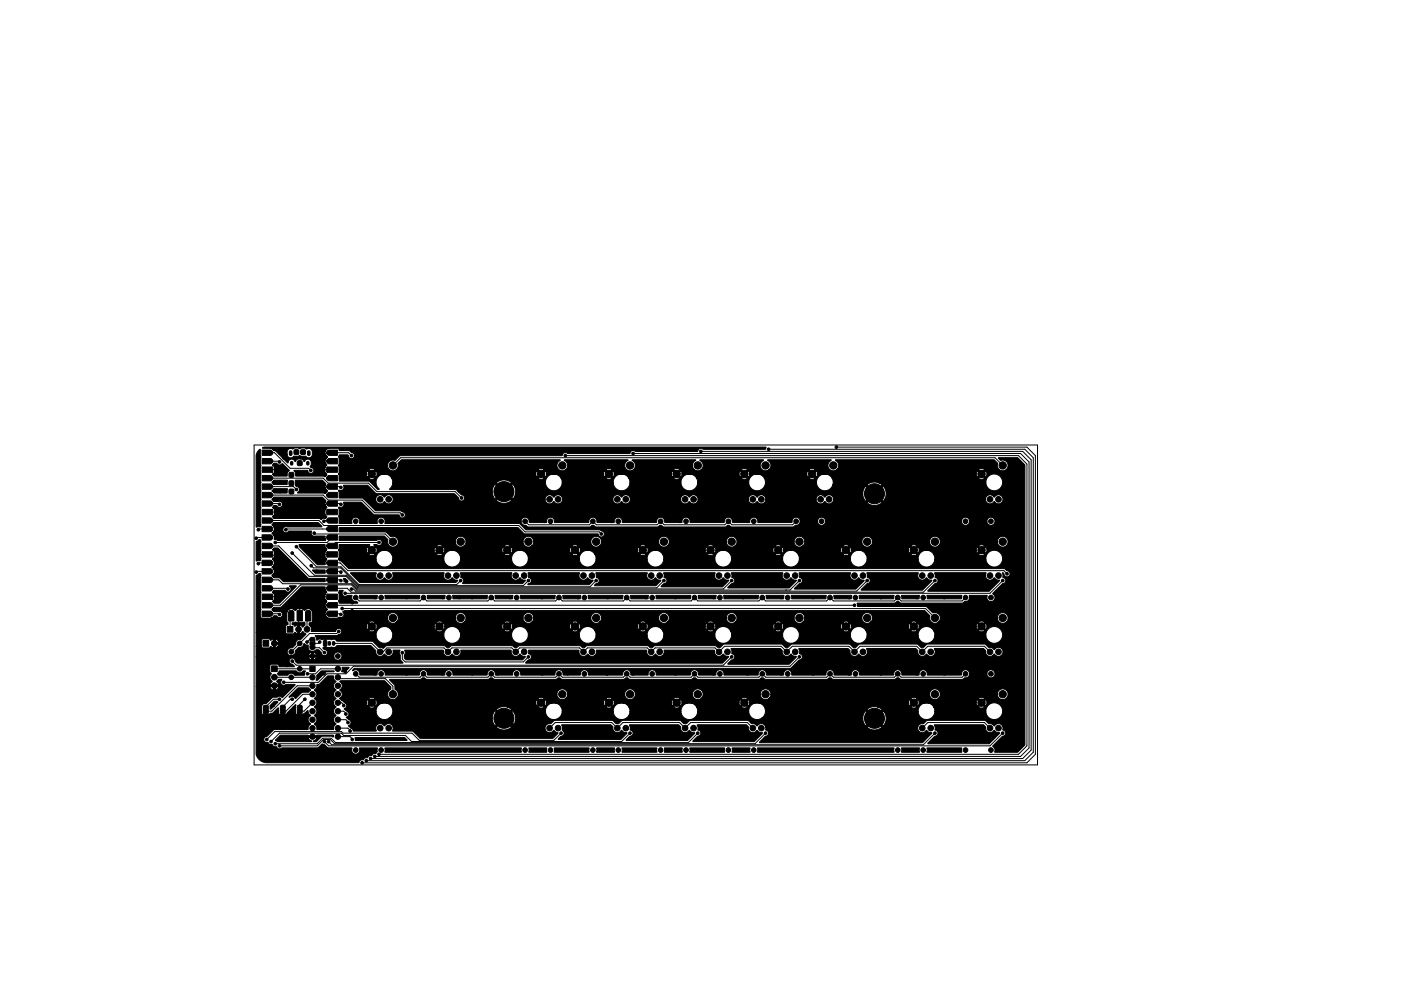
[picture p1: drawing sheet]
<svg xmlns="http://www.w3.org/2000/svg" width="420mm" height="297mm" viewBox="0 0 420 297" stroke-linecap="round" stroke-linejoin="round" font-family="sans-serif">
<g fill="none" stroke="#000" stroke-width=".3">
<path d="M76.2 133.4h234.9v95.9h-234.9zM80.2 135.7h2.1l4.7 4.7h5.6l.6 .6M80.2 138.2h3.4l.2 .3M99.6 135.7h4.9l.9 .9M117.8 139.5l2.3-2.3h178.3l2.3 2.3M169.5 136.6h135.9l2.6 2.5v84.5l-2.6 2.5h-191.7M189.9 135.9h116.2l2.5 2.6v85.7l-2.5 2.5h-193.7M210.2 135.3h96.5l2.5 2.5v87l-2.5 2.6h-195.6M230.5 134.7h76.8l2.6 2.5v88.3l-2.6 2.5h-197.4M250.8 134h57.2l2.5 2.6v89.5l-2.5 2.5h-199.4M80.2 158.6h-2.5l-.2 .2M80.2 140.8h3.4l.2 .2"/>
<path d="M80.2 153.5h3.4l.2 .2M80.2 145.9h7.8l.9 .8M80.2 156h15.5l1.5 1.5h58.4l1.9 1.9h22.2l.6 .7M80.2 150.9h3.4l.2 .3M80.2 143.3h16.7l1.5 1.5h12.1l2.5 2.6h23.5l1.9 1.9M80.2 148.4h16.7l1.5 1.5h10.2l3.8 3.8h7.6l.6 .6M94.2 159.8l.3 .3h21l2.3 2.3M99.6 158.6h-13.6l-.3 .2M99.6 140.8h-3.5l-.2 .2M99.6 145.9h2.4l.2 .2M99.6 156h-2.2l-.2 .2M99.6 150.9h2.4l.2 .3"/>
<path d="M157.5 156.2l1 1.1h18.2l1.1-1.1 1.1 1.1h18.2l1-1.1 1.1 1.1h18.2l1-1.1 1.1 1.1h18.2l1.1-1.1M77.5 166.2l6.3 .2M80.2 178.9h3.4l.2 .2M80.2 161.1h-3.1l-.3 .2M80.2 163.6h3.4l9.1 9.2h11.1l3.4 3.4h89.7l2.2-2.2M80.2 168.7h-2.5l-.2 .2M80.2 171.3h-3.1l-.3 .2M80.2 173.8h3.4l1.2 1.2h20.7l1.6 1.5h109.8l2.5-2.5M80.2 176.3h5.9l.3 .3M87.6 165.8l6.7 6.6h9.6l3.5 3.5h69.5l1.9-1.9M88.9 163.9l6 6h7.4l5.3 5.3h29.4l1.2-1.2M93.3 169.6l.7 .6h8.2l5.3 5.3h49.4l1.6-1.5"/>
<path d="M94 166.2h5.6M99.6 178.9h-4.4l-.2 .2M99.6 161.1l-1.5 1.5h-15.6M99.6 168.7h2.4l2.3 2.3h196.8l.9 1M99.6 171.3h2.4l.2 .2M99.6 173.8h2.4l.2 .2M106.7 179.1l1 1h18.3l1-1 1 1h18.3l1-1 1 1h18.3l1-1 1.1 1h18.2l1.1-1 1 1h18.3l1-1 1 1h18.3l1-1 1 1h18.3l1-1 1 1h18.3l1-1 1.1 1h18.2l1.1-1M113.7 162.6h-13.1l-1 1M239.8 174l-2.9 2.9h-129.9l-1.6-1.6h-15.2l-6.1 6.1h-3.9M260.1 174l-3.2 3.2h-150.2l-.7-.6h-.6M280.4 174l-3.5 3.5h-171.6l-1.2-1.2h-4.5M300.7 174l-3.8 3.8h-193.4"/>
<path d="M80.2 184h3.4l.2 .2M87.4 184.5l-.4 .4v3.7M90.2 181.6l-.3 .3v2.6l-.4 .4v3.7M92.4 184.5l-.3 .4v3.7M93.7 191.5h-.7l-.9 .9M93.7 194.1h2.1l1.5 1.5M95.9 192.4l-.4 .4h-1.8M99.6 181.4h156.7M99.6 184h2.4l.2 .2M100.1 192.8h11.4l2.5 2.6h.9l1.2-1.2h17l1.2 1.2 1.2-1.2h18l1.2 1.2 1.2-1.2h17.9l1.2 1.2 1.2-1.2h17.9l1.2 1.2 1.2-1.2h17.9l1.2 1.2 1.7-1.7h17l1.6 1.7 1.7-1.7h17l1.7 1.7 1.6-1.7h17l1.7 1.7 1.7-1.7h16.9l1.7 1.7M101.6 189.3l-.6 .6h-8.2l-5.4 5.5M102.6 182.4h175l2.8 2.8"/>
<path d="M120.6 195.6v1.9l.9 .9h35.4l1.6-1.5M219.4 196.9l-2.5 2.5h-128l-1.3-1.2M239.8 196.9l-2.9 2.8h-130.9l-2.2 2.3h-5.8l-2.5 2.5h-10.4M79.7 214.5l.3 .2M82.3 200.5h11.4M82.3 203h11.4M83.8 209.6h-1.8l-2.3 2.3M84.8 214.5l.3 .2M87.6 209.6h-.5l-2.3 2.3M89.9 200.5h.1M89.9 214.5l.3 .2M91.4 209.6l-1.5 1.5v.8"/>
<path d="M93.7 203h.1M93.7 210.6l-2.5 2.6h-1.3M93.7 205.6h-4.6l-7.6 7.6h-1.8M93.7 208.1h-2.9l-5 5.1h-1M101.3 200.5h-5.2l-1.5 1.5h-2.4M101.3 213.2h1.8l.6 .8M101.3 203l.4 .4h13.9l2.2 2.3v2.4M101.3 218.3h3.1l.6 .8M101.3 215.7h2.4l.7 .9M101.3 210.6h1.2l.6 .9M106.7 202l1 1h18.3l1-1 1 1h18.3l1-1 1 1h18.3l1-1 1.1 1h18.2l1.1-1 1 1h18.3l1-1 1 1h18.3l1-1 1 1h18.3l1-1 1 1h18.3l1-1 1.1 1h18.2l1.1-1M164.8 218.2l1.7-1.6h17l1.6 1.6 1.7-1.6h17l1.7 1.6 1.6-1.6h17l1.7 1.6"/>
<path d="M168.3 219.7l-2.2 2.2h-40.4l-2.1-2.2h-20.7l-.5-.4h-20l-2.4 2.4M189 219.7l-2.6 2.5h-63l-1.8-1.7h-18.5l-.7-.8h-18.6l-2.5 2.6M209.3 219.7l-2.9 2.9h-105.8l-1.3-1.3h-2.5l-1.7 1.6h-12.6M229.6 219.7l-3.2 3.2h-126.1l-1.2-1.2h-2.1l-1.9 1.9h-11.3M276.6 218.2l1.7-1.6h16.9l1.7 1.6M280.4 219.7l-3.5 3.5h-177.4l-.9-.9M300.7 219.7l-3.8 3.9h-198.3l-1.3-1.3M101.3 220.8h3.7l.6 .9"/>
</g>
<g fill="#000" stroke="#000" stroke-width=".3">
<path d="M77.8 134.7l.3 .1v1.8l.2 .3-.2 .5v1.7l.2 .4-.2 .5v1.6l.2 .4-.2 .5v1.7l.2 .4-.2 .5v1.6l.2 .4-.2 .5v1.7l.2 .3-.2 .5v1.7l.2 .4-.2 .5v1.6l.2 .4-.2 .5v1.7l.2 .4-.2 .3a.32 .32 0 0 1-.1 .4 .32 .32 0 0 1-.4-.1h-.8v-21.5l.4-.9zM78.6 134.9h2.6l.5 .4 .1 .6-.6 .6h-2.6zM78.6 137.4l2.6 .1 .5 .4 .1 .6-.6 .5h-2.6zM78.6 140h3.1l.1 1.5-3.2 .1zM82.2 138.9h.8l.7 .5 1.1-.4 2 2-.6 .7-.1 1h-3.9l-.4-.6 .5-.6v-1.5l-.5-.6zM98 140h3.2v1.6h-3.1zM98.2 137.7l.5-.3h2.5v1.6h-2.7l-.5-.6zM98.2 135.1l.5-.2h2.5v1.6l-2.7-.1-.5-.5zM78.7 134.2l.5-.2 150.5 .1-.2 .6h-18.6l-.8-.3-.5 .2-.4 .7h-18.6l-.8-.3-.5 .2-.5 .8h-18.5l-.9-.3-.5 .2-.4 .7h-48.4l-1.7 1.4a1.62 1.62 0 0 0-2.2 1.7 1.62 1.62 0 0 0 2.7 1h42.4l1 1 .9-1a1.59 1.59 0 0 0-1.9 0l-42.3-.1a1.86 1.86 0 0 0 .4-1.8l1-1 47.6 .1a1.67 1.67 0 0 0-.8 2.4 1.67 1.67 0 0 0 2.5 .4h12l.9 1 .9-1a1.59 1.59 0 0 0-1.8 0l-11.9-.1a1.79 1.79 0 0 0-.5-2.7h19a1.64 1.64 0 0 0-.8 2.4 1.64 1.64 0 0 0 2.5 .4h12l.9 1 1-1a1.59 1.59 0 0 0-1.9 0l-11.9-.1a1.79 1.79 0 0 0-.5-2.7h19.1a1.64 1.64 0 0 0-.8 2.4 1.64 1.64 0 0 0 2.4 .4h12l.9 1 1-1a1.59 1.59 0 0 0-1.9 0l-11.9-.1a1.79 1.79 0 0 0-.5-2.7h19.1a1.64 1.64 0 0 0-.8 2.4 1.64 1.64 0 0 0 2.4 .4h12l1 1 .9-1a1.59 1.59 0 0 0-1.9 0l-11.9-.1a1.79 1.79 0 0 0-.5-2.7h19.1a1.64 1.64 0 0 0-.8 2.4 1.64 1.64 0 0 0 2.4 .4h42.5l1 1 .9-1a1.59 1.59 0 0 0-1.9 0l-42.3-.1a1.79 1.79 0 0 0-.6-2.7l47.6-.1 1.1 1.2a1.63 1.63 0 0 0 1.5 2 1.63 1.63 0 0 0 1.6-1.9 1.63 1.63 0 0 0-2.3-1.1l-.5-.8h5.6l2.3 2.2v83.9l-2.2 2.2h-6.9a1.87 1.87 0 0 0-.6-1.9l3.1-2.9a1 1 0 0 0 .8-1.1 1 1 0 0 0-.9-.9l-.1-1.1-.8-.7a1.87 1.87 0 0 0-1.7 .7l-.6-.6-1-.1-1.3-1h-17l-1.2 1h-.3a1.38 1.38 0 0 0-1.3 2.1 1.38 1.38 0 0 0 2.5-.1 1.77 1.77 0 0 0 1.6 .7l-2.9 3h-48.8l1.8-1.9a.99 .99 0 0 0 .9-1 .99 .99 0 0 0-.9-1v-.7h30.4a3.5 3.5 0 0 0 4.5-.1l-2.2-2.2-2.3 2.3h-30.4l-.4-.7-.7-.4a1.62 1.62 0 0 0-1.5 .7l-.7-.6-.9-.1-1.3-1h-17.1l-1.2 1h-.7l-1.3-1h-17.1l-1.2 1h-.7l-1.3-1h-16.9l-.5 .1-1 .9a1.38 1.38 0 0 0-1.6 1 1.38 1.38 0 0 0 .9 1.7 1.38 1.38 0 0 0 1.7-.7l1.3 .8-1.6 1.6h-39.8l-2.3-2.1-6-.2 .2-1h30.9a3.5 3.5 0 0 0 4.6-.1l-2.3-2.2-2.3 2.3h-30.9l-.4-.7-.7-.4a1.62 1.62 0 0 0-1.5 .7l-1.1-.7a1.49 1.49 0 0 0-1.4 2.2h-6.8l-.4-.7-.8-.6a.24 .24 0 0 1-.3-.2 .24 .24 0 0 1 .3-.2 .93 .93 0 0 0 .5-1 .93 .93 0 0 0-.8-.7l-.3-.4a.24 .24 0 0 1-.3-.3 .24 .24 0 0 1 .3-.2 .91 .91 0 0 0 .1-1.5h8.5v.3a2.51 2.51 0 0 0 3.8 1.7h31l.2 1.1 .7 1.2 2.3-2.3h.7l2.3 2.3a3.5 3.5 0 0 0 .2-4.3h9.6v.3a2.51 2.51 0 0 0 2.6 2.1 2.51 2.51 0 0 0 2.4-2.4h15.3v.3a2.51 2.51 0 0 0 2.7 2.1 2.51 2.51 0 0 0 2.3-2.4h15.3l.1 .3a2.51 2.51 0 0 0 2.6 2.1 2.51 2.51 0 0 0 2.3-2.4h15.3l.1 .3a2.51 2.51 0 0 0 3.8 1.7h30.3l.2 1.1 .7 1.2 2.3-2.3h.7l2.3 2.3a3.5 3.5 0 0 0 .3-4.3h10.1l.1 .3a2.51 2.51 0 0 0 2.6 2.1 2.51 2.51 0 0 0 2.4-2.4h15.3v.3a2.51 2.51 0 0 0 4 1.5 2.51 2.51 0 0 0-.5-4.2 2.51 2.51 0 0 0-3.5 2.4h-15.3l-.4-1.4h13.4a1.57 1.57 0 0 0 1.9 0l-.9-.9-1 .9-13.4-.1a2.51 2.51 0 0 0-2.9-1 2.51 2.51 0 0 0-1.8 2.5h-10.1l-.3-.3-2.3 2.3h-.7l-2.3-2.3-.7 1.2-.2 1.1h-30.3a2.49 2.49 0 0 0 1.1-2.7h30.5l2.3 2.3 2.2-2.3-1.3-.7h9.9a1.58 1.58 0 0 0 1.9 0l-1-.9-.9 .9h-10.1a3.5 3.5 0 0 0-3 .7h-30.5l-.1-.2a2.51 2.51 0 0 0-2.8-1.7 2.51 2.51 0 0 0-2.1 2.6h-15.3l-.3-1.4h13.4a1.57 1.57 0 0 0 1.9 0l-1-.9-.9 .9-13.4-.1a2.51 2.51 0 0 0-2.9-1 2.51 2.51 0 0 0-1.8 2.5h-15.3l-.3-1.4h13.4a1.57 1.57 0 0 0 1.9 0l-1-.9-.9 .9-13.5-.1a2.51 2.51 0 0 0-2.9-1 2.51 2.51 0 0 0-1.7 2.5h-15.3l-.3-1.4h13.4a1.57 1.57 0 0 0 1.8 0l-.9-.9-.9 .9-13.5-.1a2.51 2.51 0 0 0-2.9-1 2.51 2.51 0 0 0-1.7 2.5h-9.6l-.2-.3-2.3 2.3h-.7l-2.3-2.3-.7 1.2-.2 1.1h-31a2.49 2.49 0 0 0 1.1-2.7h31.1l2.3 2.3 2.3-2.3-1.3-.7h9.2a1.58 1.58 0 0 0 1.9 0l-.9-.9-1 .9h-9.4a3.5 3.5 0 0 0-3.1 .7h-31.1v-.2a2.51 2.51 0 0 0-2.9-1.7 2.51 2.51 0 0 0-2 2.6h-8.5l-1.1-.8 .7-.6h6.6a1.58 1.58 0 0 0 1.9 0l-.9-.9-1 .9h-6.6a.9 .9 0 0 0-.5-1.3h6.5l.3 1 .9-1h.7l1 1 .3-1h47.6l.3 1 .9-1h.7l1 1 .3-1h17.1l.3 1 .9-1h.8l.9 1 .3-1h17.1l.3 1 1-1h.7l.9 1 .3-1h17.1l.3 1 1-1h.7l.9 1 .4-1h47.5l.3 1 1-1h.7l.9 1 .4-1h17l.4 1 .9-1h.7l1 1a1.53 1.53 0 0 0 0-1.9l-1 .9h-.7l-.9-.9-.4 .9h-17l-.4-.9-.9 .9h-.7l-1-.9-.3 .9h-47.5l-.4-.9-.9 .9h-.7l-1-.9-.3 .9h-17.1l-.3-.9-.9 .9h-.7l-1-.9-.3 .9h-17.1l-.3-.9-.9 .9h-.8l-.9-.9-.3 .9h-17.1l-.3-.9-1 .9h-.7l-.9-.9-.3 .9h-47.6l-.3-.9-1 .9h-.7l-.9-.9-.3 .9h-6.5l-1.5-1.2 8.6-.1 1 1 .9-1a1.56 1.56 0 0 0-1.9 0l-8.5-.1a1.38 1.38 0 0 0-.1-2.4v-.1a1.45 1.45 0 0 0 0-2.5l.3-.2h13.1l1.9 1.9v.6a1.64 1.64 0 0 0-.8 2.4 1.64 1.64 0 0 0 2.5 .4h42.4l1 1 .9-1a1.59 1.59 0 0 0-1.9 0h-42.4l.4-.5 .1-.7h47.6a1.61 1.61 0 0 0 .9 1.4 1.61 1.61 0 0 0 1.8-.2h12l.9 1 .9-1a1.59 1.59 0 0 0-1.8 0h-12l.4-.5 .1-.7h17.1a1.61 1.61 0 0 0 1 1.4 1.61 1.61 0 0 0 1.7-.2h12l.9 1 1-1a1.59 1.59 0 0 0-1.9 0h-12l.4-.5 .2-.7h17.1a1.61 1.61 0 0 0 .9 1.4 1.61 1.61 0 0 0 1.7-.2h12l.9 1 1-1a1.59 1.59 0 0 0-1.9 0h-12l.4-.5 .2-.7h17.1a1.61 1.61 0 0 0 .9 1.4 1.61 1.61 0 0 0 1.7-.2h42.5l.9 1 1-1a1.59 1.59 0 0 0-1.9 0h-42.5l.4-.5 .2-.7h47.6a1.61 1.61 0 0 0 .9 1.4 1.61 1.61 0 0 0 1.7-.2h12l1 1 .9-1a1.59 1.59 0 0 0-1.9 0h-12l.4-.5 .2-.7h17.1a1.61 1.61 0 0 0 2.3 1.4 1.61 1.61 0 0 0 .2-2.7 1.61 1.61 0 0 0-2.5 1v.3h-17.1a1.61 1.61 0 0 0-1.6-1.6 1.61 1.61 0 0 0-1.6 1.6h-47.6v-.3a1.61 1.61 0 0 0-1.7-1.3 1.61 1.61 0 0 0-1.5 1.6h-17.1v-.3a1.61 1.61 0 0 0-1.8-1.3 1.61 1.61 0 0 0-1.4 1.6h-17.1l-.1-.3a1.61 1.61 0 0 0-1.7-1.3 1.61 1.61 0 0 0-1.5 1.6h-17.1v-.3a1.61 1.61 0 0 0-1.7-1.3 1.61 1.61 0 0 0-1.5 1.6h-47.6l-.3-1-.6-.5-.1-1.2-1.6-1.7 9.3-.1 .7-.4h.5l.7 .4h18.3l.8-.4h.5l.7 .4h18.4l.7-.4h.5l.7 .4h18.4l.7-.4h.6l.7 .4h18.3l.8-.4h.5l.7 .4h18.3l.8-.4h.5l.7 .4h18.3l.8-.4h.5l.7 .4h18.4l.7-.4h.5l.7 .4h18.3l.8-.4a1.23 1.23 0 0 0 1.5-1.2h5.2v.2a1.21 1.21 0 0 0 1.9 .7 1.21 1.21 0 0 0-.2-2 1.21 1.21 0 0 0-1.7 1.1h-5.2v-.2a1.29 1.29 0 0 0-1.6-1 1.29 1.29 0 0 0-1 1.6l-10.1-.1a1.28 1.28 0 0 0-1.3-1.5 1.28 1.28 0 0 0-1.2 1.6l-5.2-.2a1.25 1.25 0 0 0-1.2-1.4 1.25 1.25 0 0 0-1.2 1.5l-10.3-.1a1.27 1.27 0 0 0-1.3-1.4 1.27 1.27 0 0 0-1.2 1.6l-5.1-.2a1.25 1.25 0 0 0-1.3-1.4 1.25 1.25 0 0 0-1.1 1.5l-10.3-.1a1.27 1.27 0 0 0-1.3-1.4 1.27 1.27 0 0 0-1.2 1.6l-5.1-.2a1.25 1.25 0 0 0-1.3-1.4 1.25 1.25 0 0 0-1.2 1.5l-10.2-.1a1.27 1.27 0 0 0-1.3-1.4 1.27 1.27 0 0 0-1.2 1.6l-5.1-.2a1.25 1.25 0 0 0-1.3-1.4 1.25 1.25 0 0 0-1.2 1.5l-10.2-.1a1.27 1.27 0 0 0-1.4-1.4 1.27 1.27 0 0 0-1.1 1.6l-5.1-.2a1.25 1.25 0 0 0-1.3-1.4 1.25 1.25 0 0 0-1.2 1.5l-10.3-.1a1.27 1.27 0 0 0-1.3-1.4 1.27 1.27 0 0 0-1.1 1.6l-5.2-.2a1.25 1.25 0 0 0-1.2-1.4 1.25 1.25 0 0 0-1.2 1.5l-10.3-.1a1.27 1.27 0 0 0-1.3-1.4 1.27 1.27 0 0 0-1.2 1.6l-5.1-.2a1.25 1.25 0 0 0-1.3-1.4 1.25 1.25 0 0 0-1.1 1.5l-10.3-.1a1.27 1.27 0 0 0-1.3-1.4 1.27 1.27 0 0 0-1.2 1.6l-5.1-.2a1.25 1.25 0 0 0-1.3-1.4 1.25 1.25 0 0 0-1.2 1.5l-10.2-.1a1.27 1.27 0 0 0-1.3-1.4 1.27 1.27 0 0 0-1.2 1.6l-5.1-.2a1.34 1.34 0 0 0-.7-1.3 1.34 1.34 0 0 0-1.5 .1l.6-.7h130.6l.5-.2 2.3-2.3a.99 .99 0 0 0 1-1 .99 .99 0 0 0-.9-1l-.1-1.4h14.6l.6 .7a1.41 1.41 0 0 0 1 1.6 1.41 1.41 0 0 0 1.6-.7 1.45 1.45 0 0 0 2.1 .5 1.45 1.45 0 0 0 .3-2.1h14.7l.6 .7a1.41 1.41 0 0 0 1 1.6 1.41 1.41 0 0 0 1.7-.7 1.45 1.45 0 0 0 2 .5 1.45 1.45 0 0 0 .4-2.1h14.6l.7 .7a1.41 1.41 0 0 0 .9 1.6 1.41 1.41 0 0 0 1.7-.7 1.39 1.39 0 0 0 2.1 .4 1.39 1.39 0 0 0 0-2.2 1.39 1.39 0 0 0-2.2 .5l-.6-.6h-1l-1.3-1.1-17 .1-1.3 1h-.7l-1.3-1.1-17.1 .1-1.2 1h-.7l-1.3-1.1-17.1 .1-1.2 1h-.7l-1.3-1.1-16.9 .1-.5 .1-1 .9h-.7l-.8-.6h-17.9l-.9 .6h-.7l-.8-.6h-18l-.8 .6h-.7l-.8-.6h-18l-.8 .6h-.7l-.8-.6h-18l-.8 .6h-.7l-.8-.6h-17.1l-.4 .2-.7 .6-1.4-.3-2-1.8h-10.5l-.8-.6-.9 .2-1.6-.2v2.5l1.6-.2 .8 .2 .9-.6h10.1l1.5 1.6a1.37 1.37 0 0 0 .9 1.6 1.37 1.37 0 0 0 1.6-.7l.2 .1a1.4 1.4 0 0 0 1.8 .5 1.4 1.4 0 0 0 .7-1.7h2l-.2 .7 .3 .7 .1 1.4 .7 1.1h-31.6l-.7-.6a.93 .93 0 0 0-.9-.9 .93 .93 0 0 0-.9 .9 .93 .93 0 0 0 1 .9l.5 .7-4.4 .1-.5-.8h-2.1l-.3 .4v1.8l.5 .6-.4 .6a1.75 1.75 0 0 0 .6 1.8l-.6 1h2.6l-.6-1.1 .5-.6h1a1.03 1.03 0 0 0-.3 1.2 1.03 1.03 0 0 0 1 .6l.6-.3 2.7 .2-3.7 3.8-.9-.4-.8 .3h-1.2l-2 1.8-1.1 .3-.3 .7 .1 2.2 1.9 .2 .6-.4h.6l1.7-1.6 .3 1.8 2 .2 2.9-3 .2 .1-.2 2.4 .3 .4 1.9 .1 1.5-1.2 .3 .8 .5 .7a1.46 1.46 0 0 0 0 2.6 1.67 1.67 0 0 0-.8 1.6h-10.1l-2.2 2a.97 .97 0 0 0-.9 1.2 .97 .97 0 0 0 1.3 .7 1.18 1.18 0 0 0 1.3 .6 1.18 1.18 0 0 0 1.3 .7l.7 .6 .9-.3h10.5l1.5-1.2 .7 .2 1.1 .9 7.1 .1a1.3 1.3 0 0 0 1.2 1.8 1.3 1.3 0 0 0 1.2-1.8h5.2l.1 1.1-.4 .5a1.23 1.23 0 0 0-1.4 .7 1.12 1.12 0 0 0-1.3 .6 1.12 1.12 0 0 0-1.2 .7 1.05 1.05 0 0 0-1.3 .8h-27.6a3.3 3.3 0 0 1-3.2-2.5v-20.3h4.2a1.3 1.3 0 0 0 1 1l.6 .1a1.3 1.3 0 0 0 1-1.1h-1l-.1 1h-.5v-1h-5.2v-8.9h15.7l.6 .8 .9 .1 .6-.4 .3-.5h-.9v.9h-.6v-.9h-16.6v-.2h23.3a1.21 1.21 0 0 0 1.8 1 1.21 1.21 0 0 0 .1-2 1.21 1.21 0 0 0-1.9 .7v.3h-23.3v-3h1.6l.4 .5h1.8l.6-.5 .7 .5h.6a1.34 1.34 0 0 0 1.1-1.1h-1.1v1.1h-.5v-1.6h1.6a1.29 1.29 0 0 0-1.1-1.1v1.1h-.5v-1.1l-.8 .4-.5-.4h-2.1l-.2 .4v1.8h-1.6v-4.2h8.8l.4 .5h1.9l.5-.5 .9 .5v-2.7l-.9 .4-.8-.6 .1-.4 .9-.3 .5 .2h1.6l.4-.2 .4 .2-.1 .8-.5 .6-1.1-.7v2.7l1-.7 1 .7-1.6 1.6a1.33 1.33 0 0 0-1.5 1.6l-1.1 1a1.21 1.21 0 0 0-1.4 1.4 1.21 1.21 0 0 0 1.8 .8h6.9l-.3-.5-.6-.4v.9h-.6v-.9l-.5 .2-.4 .7h-4.5l.5-.6 .1-.8 1-1a1.46 1.46 0 0 0 1.6-1.1l.6 .4 .6 .1 .1 1.1 .5 .5 1 .2 .8-.4h.7l.9 .8a.93 .93 0 0 0 .9 .9 .93 .93 0 0 0 .9-1 .93 .93 0 0 0-1-.8l-.4-.4 .5-.2v-2.5l-.7 .2-.8-.3-.7 .4-.6-1.3 18.3-.1v.3a2.51 2.51 0 0 0 2.6 2 2.51 2.51 0 0 0 2.4-2.3h15.3v.3a2.51 2.51 0 0 0 2.7 2 2.51 2.51 0 0 0 2.3-2.3h15.3l.1 .3a2.51 2.51 0 0 0 2.6 2 2.51 2.51 0 0 0 2.3-2.3h15.3l.1 .3a2.51 2.51 0 0 0 2.6 2 2.51 2.51 0 0 0 2.4-2.3h15.3v.3a2.51 2.51 0 0 0 2.6 2 2.51 2.51 0 0 0 2.4-2.3h15.3v.3a2.51 2.51 0 0 0 2.6 2 2.51 2.51 0 0 0 2.4-2.3h15.3v.3a2.51 2.51 0 0 0 2.7 2 2.51 2.51 0 0 0 2.3-2.3h15.3l.1 .3a2.51 2.51 0 0 0 2.6 2 2.51 2.51 0 0 0 2.3-2.3h15.3l.1 .3a2.51 2.51 0 0 0 2.6 2 2.51 2.51 0 0 0 2.4-2.3h15.3v.3a2.52 2.52 0 0 0 4 1.5 2.52 2.52 0 0 0-.5-4.3 2.52 2.52 0 0 0-3.5 2.5h-15.3l-.4-1.4h13.4a1.57 1.57 0 0 0 1.9 0l-.9-1-1 1-13.4-.1a2.51 2.51 0 0 0-2.9-1.1 2.51 2.51 0 0 0-1.8 2.6h-15.3l-.3-1.4h13.4a1.57 1.57 0 0 0 1.9 0l-1-1-.9 1-13.4-.1a2.51 2.51 0 0 0-2.9-1.1 2.51 2.51 0 0 0-1.8 2.6h-15.3l-.3-1.4h13.4a1.57 1.57 0 0 0 1.9 0l-1-1-.9 1-13.5-.1a2.51 2.51 0 0 0-2.9-1.1 2.51 2.51 0 0 0-1.7 2.6h-15.3l-.3-1.4h13.4a1.57 1.57 0 0 0 1.8 0l-.9-1-.9 1-13.5-.1a2.51 2.51 0 0 0-2.9-1.1 2.51 2.51 0 0 0-1.7 2.6h-15.3l-.3-1.4h13.3a1.57 1.57 0 0 0 1.9 0l-.9-1-1 1-13.4-.1a2.51 2.51 0 0 0-2.9-1.1 2.51 2.51 0 0 0-1.7 2.6h-15.3l-.4-1.4h13.4a1.57 1.57 0 0 0 1.9 0l-.9-1-1 1-13.4-.1a2.51 2.51 0 0 0-2.9-1.1 2.51 2.51 0 0 0-1.8 2.6h-15.3l-.3-1.4h13.4a1.57 1.57 0 0 0 1.9 0l-1-1-.9 1-13.4-.1a2.51 2.51 0 0 0-2.9-1.1 2.51 2.51 0 0 0-1.8 2.6h-15.3l-.3-1.4h13.4a1.57 1.57 0 0 0 1.9 0l-1-1-.9 1-13.5-.1a2.51 2.51 0 0 0-2.9-1.1 2.51 2.51 0 0 0-1.7 2.6h-15.3l-.3-1.4h13.4a1.57 1.57 0 0 0 1.8 0l-.9-1-.9 1-13.5-.1a2.51 2.51 0 0 0-2.9-1.1 2.51 2.51 0 0 0-1.7 2.6h-11.6l.4-.3a.91 .91 0 0 0 .9-1.1h8a1.58 1.58 0 0 0 1.9 0l-.9-1-1 1h-8l-.1-.2a.96 .96 0 0 0-1-.5 .96 .96 0 0 0-.8 .9h-7.1l-.4-1.5h16.8l.3 .9 .9-.9h.7l1 .9 .3-.9h17.1l.3 .9 .9-.9h.8l.9 .9 .3-.9h17.1l.3 .9 1-.9h.7l.9 .9 .3-.9h17.1l.3 .9 1-.9h.7l.9 .9 .4-.9h17l.4 .9 .9-.9h.7l1 .9 .3-.9h17.1l.3 .9 .9-.9h.7l1 .9 .3-.9h17.1l.3 .9 .9-.9h.8l.9 .9 .3-.9h17.1l.3 .9 1-.9h.7l.9 .9 .3-.9h17.1l.3 .9 1-.9h.7l.9 .9 .4-.9h17l.4 .9 .9-.9h.7l1 .9a1.53 1.53 0 0 0 0-1.9l-1 1h-.7l-.9-1-.4 1h-17l-.4-1-.9 1h-.7l-1-1-.3 1h-17.1l-.3-1-.9 1h-.7l-1-1-.3 1h-17.1l-.3-1-.9 1h-.8l-.9-1-.3 1h-17.1l-.3-1-1 1h-.7l-.9-1-.3 1h-17.1l-.3-1-1 1h-.7l-.9-1-.4 1h-17l-.4-1-.9 1h-.7l-1-1-.3 1h-17.1l-.3-1-.9 1h-.7l-1-1-.3 1h-17.1l-.3-1-.9 1h-.8l-.9-1-.3 1h-17.1l-.3-1-1 1h-.7l-.9-1-.3 1h-16.8l-.4-.5v-.6l.9-.2h16.9l1 .9 .9-.9a1.56 1.56 0 0 0-1.9 0h-16.9l.1-2.9-.6-1-.9-.2-.9 .6-.6-.6h-1.5l-.7 .6-.6-.5-.7-.1-.7 .3-.4 .7-.1 2.8 .4 .4v.5l-.8 .6v1.8h-8.8v-17l.9-.6h.3l.3 .6-.2 .5v1.7l.2 .3-.2 .5v1.7l.2 .4-.2 .5v1.6l.2 .4-.2 .5v1.7l.2 .4-.2 .5v1.8l.4 .3h2.6l.6-.2 .5-.5h.7l.6 .5 .8-.1a.91 .91 0 0 0 .4-1.2 .91 .91 0 0 0-1.2-.5h-1.3l-.6-.6 .6-.7 2.2-.1 6-6h7l.2 .9 .4 .7-.5 .7v1.5l.5 .6-.4 .6-.1 .7 .7 1.1-.6 .6-.1 .8 .2 .6 .5 .4 18 .1v.3a1.61 1.61 0 0 0 2.7 1h12l.9 .9 .9-.9a1.59 1.59 0 0 0-1.8 0h-12l.4-.5 .1-.8h17.1a1.61 1.61 0 0 0 1 1.5 1.61 1.61 0 0 0 1.7-.2h12l.9 .9 1-.9a1.59 1.59 0 0 0-1.9 0h-12l.4-.5 .2-.8h17.1a1.61 1.61 0 0 0 .9 1.5 1.61 1.61 0 0 0 1.7-.2h12l.9 .9 1-.9a1.59 1.59 0 0 0-1.9 0h-12l.4-.5 .2-.8h17.1a1.61 1.61 0 0 0 .9 1.5 1.61 1.61 0 0 0 1.7-.2h12l1 .9 .9-.9a1.59 1.59 0 0 0-1.9 0h-12l.4-.5 .2-.8h17.1a1.61 1.61 0 0 0 .9 1.5 1.61 1.61 0 0 0 1.7-.2h12l1 .9 .9-.9a1.59 1.59 0 0 0-1.9 0h-12l.4-.5 .2-.8h17.1a1.61 1.61 0 0 0 .9 1.5 1.61 1.61 0 0 0 1.8-.2h12l.9 .9 .9-.9a1.59 1.59 0 0 0-1.8 0h-12l.4-.5 .1-.8h17.1a1.61 1.61 0 0 0 1 1.5 1.61 1.61 0 0 0 1.7-.2h12l.9 .9 1-.9a1.59 1.59 0 0 0-1.9 0h-12l.4-.5 .2-.8h17.1a1.61 1.61 0 0 0 .9 1.5 1.61 1.61 0 0 0 1.7-.2h12l.9 .9 1-.9a1.59 1.59 0 0 0-1.9 0l-11.9-.1a1.61 1.61 0 0 0-.5-2.7 1.61 1.61 0 0 0-2.2 1.5h-17.1l-.1-.2a1.61 1.61 0 0 0-1.7-1.4 1.61 1.61 0 0 0-1.5 1.6h-17.1v-.2a1.61 1.61 0 0 0-1.7-1.4 1.61 1.61 0 0 0-1.5 1.6h-17.1v-.2a1.61 1.61 0 0 0-1.7-1.4 1.61 1.61 0 0 0-1.5 1.6h-17.1v-.2a1.61 1.61 0 0 0-1.7-1.4 1.61 1.61 0 0 0-1.5 1.6h-17.1v-.2a1.61 1.61 0 0 0-1.8-1.4 1.61 1.61 0 0 0-1.4 1.6h-17.1l-.1-.2a1.61 1.61 0 0 0-1.7-1.4 1.61 1.61 0 0 0-1.5 1.6h-17.1v-.2a1.61 1.61 0 0 0-1.7-1.4 1.61 1.61 0 0 0-1.5 1.6h-14.8l.3-.2h1a.91 .91 0 0 0 .1-1.5l.5-.5h174l1.6 1.6a1.62 1.62 0 0 0 .5 1.9 1.62 1.62 0 0 0 2 0h12l1 .9 .9-.9a1.59 1.59 0 0 0-1.9 0h-12l.4-.5 .2-.8h17.1a1.61 1.61 0 0 0 2.4 1.4 1.61 1.61 0 0 0 .1-2.7 1.61 1.61 0 0 0-2.5 1.1v.2h-17.1a1.71 1.71 0 0 0-2.3-1.5l-2.1-1.9h-20.3l-.3-.9 11.3-.1 .7-.5h.5l.7 .5h18.3l.8-.5a1.34 1.34 0 0 0 1.4-1.8h5.4a1.27 1.27 0 0 0 .6 1.7 1.27 1.27 0 0 0 1.7-.7 1.27 1.27 0 0 0-.7-1.6l3-3a.96 .96 0 0 0 .9-.9 .96 .96 0 0 0-.9-1v-1.3l1 1.2h.6l.4-.4a.95 .95 0 0 0 .1-1 .95 .95 0 0 0-.9-.5l-.8-.6h-196.5l-2.2-2.1-.6-.2-.2-.5h11.2a2.51 2.51 0 0 0 2.5 2.4 2.51 2.51 0 0 0 2.5-2.4h15.3v.3a2.51 2.51 0 0 0 2.7 2.1 2.51 2.51 0 0 0 2.3-2.4h15.3l.1 .3a2.51 2.51 0 0 0 2.6 2.1 2.51 2.51 0 0 0 2.3-2.4h15.3l.1 .3a2.51 2.51 0 0 0 2.6 2.1 2.51 2.51 0 0 0 2.4-2.4h15.3v.3a2.51 2.51 0 0 0 2.6 2.1 2.51 2.51 0 0 0 2.4-2.4h15.3v.3a2.51 2.51 0 0 0 2.6 2.1 2.51 2.51 0 0 0 2.4-2.4h15.3v.3a2.51 2.51 0 0 0 2.7 2.1 2.51 2.51 0 0 0 2.3-2.4h15.3l.1 .3a2.51 2.51 0 0 0 2.6 2.1 2.51 2.51 0 0 0 2.3-2.4h15.3l.1 .3a2.51 2.51 0 0 0 2.6 2.1 2.51 2.51 0 0 0 2.4-2.4h15.3v.3a2.51 2.51 0 0 0 4 1.5 2.51 2.51 0 0 0-.5-4.3 2.51 2.51 0 0 0-3.5 2.5h-15.3l-.4-1.4h13.4a1.57 1.57 0 0 0 1.9 0l-.9-.9-1 .9h-13.4l-.5-.6a2.51 2.51 0 0 0-2.7-.4 2.51 2.51 0 0 0-1.5 2.4h-15.3l-.3-1.4h13.4a1.57 1.57 0 0 0 1.9 0l-1-.9-.9 .9h-13.4l-.5-.6a2.51 2.51 0 0 0-2.8-.4 2.51 2.51 0 0 0-1.4 2.4h-15.3l-.3-1.4h13.4a1.57 1.57 0 0 0 1.9 0l-1-.9-.9 .9h-13.4l-.5-.6a2.51 2.51 0 0 0-2.8-.4 2.51 2.51 0 0 0-1.4 2.4h-15.3l-.3-1.4h13.4a1.57 1.57 0 0 0 1.8 0l-.9-.9-.9 .9h-13.4l-.5-.6a2.51 2.51 0 0 0-2.8-.4 2.51 2.51 0 0 0-1.4 2.4h-15.3l-.3-1.4h13.3a1.57 1.57 0 0 0 1.9 0l-.9-.9-1 .9h-13.3l-.6-.6a2.51 2.51 0 0 0-2.7-.4 2.51 2.51 0 0 0-1.4 2.4h-15.3l-.4-1.4h13.4a1.57 1.57 0 0 0 1.9 0l-.9-.9-1 .9h-13.4l-.5-.6a2.51 2.51 0 0 0-2.7-.4 2.51 2.51 0 0 0-1.5 2.4h-15.3l-.3-1.4h13.4a1.57 1.57 0 0 0 1.9 0l-1-.9-.9 .9h-13.4l-.5-.6a2.51 2.51 0 0 0-2.8-.4 2.51 2.51 0 0 0-1.4 2.4h-15.3l-.3-1.4h13.4a1.57 1.57 0 0 0 1.9 0l-1-.9-.9 .9h-13.4l-.5-.6a2.51 2.51 0 0 0-2.8-.4 2.51 2.51 0 0 0-1.4 2.4h-15.3l-.3-1.4h13.4a1.57 1.57 0 0 0 1.8 0l-.9-.9-.9 .9h-13.4l-.5-.6a2.51 2.51 0 0 0-2.8-.4 2.51 2.51 0 0 0-1.4 2.4l-11.3-.1 .2-1.3h8.8a1.57 1.57 0 0 0 1.9 0l-.9-.9-1 .9h-8.8l-.2-1.3h8.4l.3 .9 .9-.9h.7l1 .9 .3-.9h17.1l.3 .9 .9-.9h.8l.9 .9 .3-.9h17.1l.3 .9 1-.9h.7l.9 .9 .3-.9h17.1l.3 .9 1-.9h.7l.9 .9 .4-.9h17l.4 .9 .9-.9h.7l1 .9 .3-.9h17.1l.3 .9 .9-.9h.7l1 .9 .3-.9h17.1l.3 .9 .9-.9h.8l.9 .9 .3-.9h17.1l.3 .9 1-.9h.7l.9 .9 .3-.9h17.1l.3 .9 1-.9h.7l.9 .9 .4-.9h17l.4 .9 .9-.9h.7l1 .9a1.57 1.57 0 0 0 0-1.8l-1 .9h-.7l-.9-.9-.4 .9h-17l-.4-.9-.9 .9h-.7l-1-.9-.3 .9h-17.1l-.3-.9-.9 .9h-.7l-1-.9-.3 .9h-17.1l-.3-.9-.9 .9h-.8l-.9-.9-.3 .9h-17.1l-.3-.9-1 .9h-.7l-.9-.9-.3 .9h-17.1l-.3-.9-1 .9h-.7l-.9-.9-.4 .9h-17l-.4-.9-.9 .9h-.7l-1-.9-.3 .9h-17.1l-.3-.9-.9 .9h-.7l-1-.9-.3 .9h-17.1l-.3-.9-.9 .9h-.8l-.9-.9-.3 .9h-17.1l-.3-.9-1 .9h-.7l-.9-.9-.3 .9h-8.4l.3-1.7h9v.2l-.3 .2 1 .9 .9-.9-.2-.4h.7l.9 .3a.91 .91 0 0 0 .8-.8 .91 .91 0 0 0-.6-1l-1.1 .3h-11.1l-.1-1.2 13.5-.1 1.1 1a1.62 1.62 0 0 0 .6 2 1.62 1.62 0 0 0 2-.1h12l.9 .9 .9-.9a1.59 1.59 0 0 0-1.8 0h-12l.4-.5 .1-.7h17.1a1.61 1.61 0 0 0 1 1.4 1.61 1.61 0 0 0 1.7-.2h12l.9 .9 1-.9a1.59 1.59 0 0 0-1.9 0h-12l.4-.5 .2-.7h17.1a1.61 1.61 0 0 0 .9 1.4 1.61 1.61 0 0 0 1.7-.2h12l.9 .9 1-.9a1.59 1.59 0 0 0-1.9 0h-12l.4-.5 .2-.7h17.1a1.61 1.61 0 0 0 .9 1.4 1.61 1.61 0 0 0 1.7-.2h12l1 .9 .9-.9a1.59 1.59 0 0 0-1.9 0h-12l.4-.5 .2-.7h17.1a1.61 1.61 0 0 0 .9 1.4 1.61 1.61 0 0 0 1.7-.2h12l1 .9 .9-.9a1.59 1.59 0 0 0-1.9 0h-12l.4-.5 .2-.7h17.1a1.61 1.61 0 0 0 .9 1.4 1.61 1.61 0 0 0 1.8-.2h12l.9 .9 .9-.9a1.59 1.59 0 0 0-1.8 0h-12l.4-.5 .1-.7h17.1a1.61 1.61 0 0 0 1 1.4 1.61 1.61 0 0 0 1.7-.2h12l.9 .9 1-.9a1.59 1.59 0 0 0-1.9 0h-12l.4-.5 .2-.7h17.1a1.61 1.61 0 0 0 .9 1.4 1.61 1.61 0 0 0 1.7-.2h12l.9 .9 1-.9a1.59 1.59 0 0 0-1.9 0h-12l.4-.5 .2-.7h17.1a1.61 1.61 0 0 0 .9 1.4 1.61 1.61 0 0 0 1.7-.2h12l1 .9 .9-.9a1.59 1.59 0 0 0-1.9 0h-12l.4-.5 .2-.7h17.1a1.61 1.61 0 0 0 2.4 1.4 1.61 1.61 0 0 0 .1-2.8 1.61 1.61 0 0 0-2.5 1.1v.3h-17.1a1.61 1.61 0 0 0-1.6-1.6 1.61 1.61 0 0 0-1.6 1.6h-17.1v-.3a1.61 1.61 0 0 0-1.8-1.3 1.61 1.61 0 0 0-1.4 1.6h-17.1l-.1-.3a1.61 1.61 0 0 0-1.7-1.3 1.61 1.61 0 0 0-1.5 1.6h-17.1v-.3a1.61 1.61 0 0 0-1.7-1.3 1.61 1.61 0 0 0-1.5 1.6h-17.1v-.3a1.61 1.61 0 0 0-1.7-1.3 1.61 1.61 0 0 0-1.5 1.6h-17.1v-.3a1.61 1.61 0 0 0-1.7-1.3 1.61 1.61 0 0 0-1.5 1.6h-17.1v-.3a1.61 1.61 0 0 0-1.8-1.3 1.61 1.61 0 0 0-1.4 1.6h-17.1l-.1-.3a1.61 1.61 0 0 0-1.7-1.3 1.61 1.61 0 0 0-1.5 1.6h-17.1v-.3a1.71 1.71 0 0 0-2.3-1.3l-1.6-1.4h-13.7l-.1-1.1 53.6-.2 2.2 1.9h21.8l.8 .9h.5l.5-.3a.91 .91 0 0 0-.3-1.3l-1.1-.5h-21.9l-2.2-1.9-40.2-.1 .1-.6h40.8v.3a1.31 1.31 0 0 0 1.5 1l.7 .5h18.3l.8-.6 .5 .1 .7 .5h18.3l.8-.6 .5 .1 .7 .5h18.3l.8-.6 .5 .1 .8 .5h18.1l.9-.5a1.3 1.3 0 0 0 1.5-1.3h5.2v.3a1.21 1.21 0 0 0 1.3 1 1.21 1.21 0 0 0 1.1-1.3h40.7l.1 .3a1.21 1.21 0 0 0 1.3 1 1.21 1.21 0 0 0 1.1-1.3h5.2v.3a1.21 1.21 0 0 0 1.9 .7 1.21 1.21 0 0 0-.2-2.1 1.21 1.21 0 0 0-1.7 1.1h-5.2v-.2a1.21 1.21 0 0 0-1.3-1 1.21 1.21 0 0 0-1.2 1.2h-40.7v-.2a1.21 1.21 0 0 0-1.3-1 1.21 1.21 0 0 0-1.1 1.2h-5.2v-.2a1.27 1.27 0 0 0-1.6-.9 1.27 1.27 0 0 0-.9 1.5h-10.2a1.3 1.3 0 0 0-1.3-1.6 1.3 1.3 0 0 0-1.2 1.6h-5.1a1.31 1.31 0 0 0-1.3-1.6 1.31 1.31 0 0 0-1.2 1.6h-10.2a1.3 1.3 0 0 0-1.3-1.6 1.3 1.3 0 0 0-1.3 1.6h-5a1.31 1.31 0 0 0-1.3-1.6 1.31 1.31 0 0 0-1.3 1.6h-10.1a1.3 1.3 0 0 0-1.3-1.6 1.3 1.3 0 0 0-1.3 1.6h-5a1.31 1.31 0 0 0-1.3-1.6 1.31 1.31 0 0 0-1.3 1.6h-10.2a1.3 1.3 0 0 0-1.2-1.6 1.3 1.3 0 0 0-1.3 1.6h-5a1.27 1.27 0 0 0-1.1-1.5 1.27 1.27 0 0 0-1.4 1.1h-40.8v-.2a1.28 1.28 0 0 0-1.7-.9 1.28 1.28 0 0 0-.7 1.8l-5.3-.1a1.28 1.28 0 0 0-1.2-1.8 1.28 1.28 0 0 0-1.1 1.9l-3.8-.1v-1.6l-.2-.4 .2-.4v-1.7l-.2-.5 .2-.3 1 .1a1.06 1.06 0 0 0 .3-1.4l5.3-.1 3.9 3.8h7.4l.6 .8 .5 .2 .5-.2a1.04 1.04 0 0 0 .2-1.2 1.04 1.04 0 0 0-1-.6l-.4-.2h-7.4l-3.4-3.5h3.5a1.36 1.36 0 0 0 .9 1.4 1.36 1.36 0 0 0 1.6-.6l.2-.1a1.39 1.39 0 0 0 2.1 .3 1.39 1.39 0 0 0-.2-2.2 1.39 1.39 0 0 0-2 .6l-.4-.3a1.36 1.36 0 0 0-1.4-.3 1.36 1.36 0 0 0-.8 1.2h-3.5l-.6-.3h-6.8l-.3-2.2 .2-.2 .6 .1 .5-.2 .3-.5v-.9h7.1l2.4 2.4 .4 .2h23.2l1.3 1.2 .3 .7 .5 .3 10.5-.2a3.5 3.5 0 0 0 4.6 0l-2.3-2.3-2.3 2.3h-9.8a.94 .94 0 0 0 .3-1.1 .94 .94 0 0 0-1-.6l-.9-.9h10.2l.2 1 .7 1.2 2.3-2.2h.7l2.3 2.2h9.7a1.37 1.37 0 0 0 1 1.4 1.37 1.37 0 0 0 1.5-.7h.2a1.36 1.36 0 0 0 1.5 .7 1.36 1.36 0 0 0 1-1.3l15.1-.1a1.37 1.37 0 0 0 1 1.4 1.37 1.37 0 0 0 1.6-.7h.1a1.36 1.36 0 0 0 1.5 .7 1.36 1.36 0 0 0 1-1.3l15.1-.1a1.37 1.37 0 0 0 1 1.4 1.37 1.37 0 0 0 1.6-.7h.1a1.36 1.36 0 0 0 1.5 .7 1.36 1.36 0 0 0 1.1-1.3l15-.1a1.37 1.37 0 0 0 1 1.4 1.37 1.37 0 0 0 1.6-.7h.1a1.36 1.36 0 0 0 1.5 .7 1.36 1.36 0 0 0 1.1-1.3l15-.1a1.37 1.37 0 0 0 1.1 1.4 1.37 1.37 0 0 0 1.5-.7h.2a1.36 1.36 0 0 0 2.1 .3l10.4 .1a3.5 3.5 0 0 0 4.5-.1l-2.2-2.2-2.3 2.2h-10.4l.4-.7a1.45 1.45 0 0 0-1-1.5 1.45 1.45 0 0 0-1.7 .6l-.3-.3a1.36 1.36 0 0 0-1.4-.3 1.36 1.36 0 0 0-.9 1.2h-15l-.5-.9a1.55 1.55 0 0 0-2.2 .3l-.3-.3a1.36 1.36 0 0 0-1.4-.3 1.36 1.36 0 0 0-.9 1.2h-15l-.5-.9a1.55 1.55 0 0 0-2.3 .3l-.2-.3a1.36 1.36 0 0 0-1.5-.3 1.36 1.36 0 0 0-.8 1.2h-15.1l-.4-.9a1.55 1.55 0 0 0-2.3 .3l-.2-.3a1.36 1.36 0 0 0-1.5-.3 1.36 1.36 0 0 0-.8 1.2h-15.1l-.4-.9a1.55 1.55 0 0 0-2.3 .3l-.3-.3a1.36 1.36 0 0 0-1.4-.3 1.36 1.36 0 0 0-.8 1.2h-9.7l.8-1.6h104.1l.2 1.1 .7 1.2 2.3-2.3h.7l2.3 2.3 .5-.7h30.1a1.37 1.37 0 0 0 1.1 1.4 1.37 1.37 0 0 0 1.5-.7h.2a1.39 1.39 0 0 0 2.1 .3 1.39 1.39 0 0 0-.2-2.2 1.39 1.39 0 0 0-2.1 .6l-.3-.3a1.36 1.36 0 0 0-1.4-.3 1.36 1.36 0 0 0-.9 1.2h-30.1l.1-.2a3.4 3.4 0 0 0-.6-3.7l-2.3 2.3h-.7l-2.3-2.3-.7 1.2-.2 1.1h-104.1a3.4 3.4 0 0 0-.8-2.9l-2.3 2.3h-.7l-2.3-2.3-.7 1.2-.2 1.1h-10.2l-.9-.7-19.7-.1 .8-.9 .2-1h31l2.3 2.3 2.3-2.3h10.2a2.51 2.51 0 0 0 2.5 2.4 2.51 2.51 0 0 0 2.5-2.4h15.3v.4a2.51 2.51 0 0 0 2.7 2 2.51 2.51 0 0 0 2.3-2.4h15.3l.1 .4a2.51 2.51 0 0 0 2.6 2 2.51 2.51 0 0 0 2.3-2.4h15.3l.1 .4a2.51 2.51 0 0 0 2.6 2 2.51 2.51 0 0 0 2.4-2.4h15.3v.4a2.51 2.51 0 0 0 2.3 2 2.51 2.51 0 0 0 2.6-1.8h10.2l2.3 2.3 2.2-2.3-.9-.6h32.1v.4a2.51 2.51 0 0 0 4 1.4 2.51 2.51 0 0 0-.5-4.2 2.51 2.51 0 0 0-3.5 2.4h-32.4a3.5 3.5 0 0 0-3.3 .6h-10.2l.1-.9-.3-1h43.8a1.57 1.57 0 0 0 1.9-.1l-.9-.9-1 1-43.9-.2a2.51 2.51 0 0 0-2.9-1 2.51 2.51 0 0 0-1.7 2.5h-15.3l-.4-1.3h13.4a1.57 1.57 0 0 0 1.9-.1l-.9-.9-1 1-13.4-.2a2.51 2.51 0 0 0-2.9-1 2.51 2.51 0 0 0-1.8 2.5h-15.3l-.3-1.3h13.4a1.57 1.57 0 0 0 1.9-.1l-1-.9-.9 1-13.4-.2a2.51 2.51 0 0 0-2.9-1 2.51 2.51 0 0 0-1.8 2.5h-15.3l-.3-1.3h13.4a1.57 1.57 0 0 0 1.9-.1l-1-.9-.9 1-13.5-.2a2.51 2.51 0 0 0-2.9-1 2.51 2.51 0 0 0-1.7 2.5h-15.3l-.3-1.3h13.4a1.57 1.57 0 0 0 1.8-.1l-.9-.9-.9 1-13.5-.2a2.51 2.51 0 0 0-2.9-1 2.51 2.51 0 0 0-1.7 2.5h-10.2a3.5 3.5 0 0 0-4.6 0h-31l-.3-1.3h43.8a1.57 1.57 0 0 0 1.9-.1l-.9-.9-1 1-43.9-.2a2.57 2.57 0 0 0-3.9-.4 2.57 2.57 0 0 0 .2 3.9h-.5l-2.6-2.5-8.9-.1v-.7h8.8a1.57 1.57 0 0 0 1.9-.1l-.9-.9-1 1h-8.8l-.2-1.3h8.4l.3 .9 .9-1h.7l1 1 .3-.9h47.6l.3 .9 .9-1h.7l1 1 .3-.9h17.1l.3 .9 .9-1h.8l.9 1 .3-.9h17.1l.3 .9 1-1h.7l.9 1 .3-.9h17.1l.3 .9 1-1h.7l.9 1 .4-.9h17l.4 .9 .9-1h.7l1 1 .3-.9h47.5l.4 .9 .9-1h.7l1 1a1.53 1.53 0 0 0 0-1.9l-1 .9h-.7l-.9-.9-.4 1h-47.5l-.3-1-1 .9h-.7l-.9-.9-.4 1h-17l-.4-1-.9 .9h-.7l-1-.9-.3 1h-17.1l-.3-1-.9 .9h-.7l-1-.9-.3 1h-17.1l-.3-1-.9 .9h-.8l-.9-.9-.3 1h-17.1l-.3-1-1 .9h-.7l-.9-.9-.3 1h-47.6l-.3-1-1 .9h-.7l-.9-.9-.3 1h-8.4l.2-1.4h8.8l1 1 .9-1a1.59 1.59 0 0 0-1.9 0h-8.8l-.2-1.2 .2-.4v-1.7l-.2-.4 .3-.7h2.4l.8 1.1 .9-.1a.91 .91 0 0 0 0-1.5l-1.3-.7-2.8-.1-.5-.6h-2.6l-.8 .3-.4 .5v.7l.7 1.1-.7 1v.7l.5 .7-.5 .6v1.4l.5 .8-.6 .7-.5-.2h-8.1l-.2-1-.5-.6 4.1-.1 .6 .8 .5 .1 .5-.2a.91 .91 0 0 0-.1-1.5l-.2-.1a.3 .3 0 0 1-.4 0 .3 .3 0 0 1 .1-.5l.1-1.1a1.09 1.09 0 0 0-1-.9 1.09 1.09 0 0 0-1.1 .8l-.8-.8h-1.2l-.6 .8-.6-.6-.5-.2a1.03 1.03 0 0 0-1.1 1l-.2 .1-2.5-2.5h2.4l.3 .7a1.06 1.06 0 0 0 1.6-.1h1.4l.5-.3 .5 .3 1.2-.1 .3 .2a1.06 1.06 0 0 0 1.1 .3 1.06 1.06 0 0 0 .7-1l-.1-1.1-.8-.7-.8 .2-.6-.3h-.9l-.6 .2-1.4-.2-.7 .3a1.06 1.06 0 0 0-1.7 .8v.8h-2.4l-.9-.9-1.3-.8-2.7-.1zM78.6 142.5l2.6 .1 .5 .4 .1 .6-.6 .5h-2.6zM78.6 145.1h2.6l.5 .4 .1 .6-.6 .5-2.6 .1zM78.6 147.6h2.6l.5 .4 .1 .6-.6 .6h-2.6z"/>
<path d="M78.6 150.1l2.6 .1 .5 .4 .1 .6-.6 .5h-2.6zM78.6 155.2l2.6 .1 .5 .4 .1 .6-.6 .5h-2.6zM78.6 157.8h2.6l.5 .4 .1 .6-.6 .5-2.6 .1zM78.6 152.7h3.1l.1 1.5-3.2 .1zM81.6 147.1l.6-.6 4 .1-.2 1.2h-3.8zM81.6 144.5l.6-.6 4 .2-.2 1.1h-3.8zM81.6 157.2l.6-.6h13.2l1.1 1.2-.1 .1h-10.6a.91 .91 0 0 0-.9 .6 .91 .91 0 0 0 .4 1.1l.7 .1 .6-.5h6.7v.8l.5 .6 3.6 .1 .3 1.2-14.4 .1-1-.3-.1-1.1-.6-.7 .5-.7 .2-.6-.1-.7zM81.6 149.6l.6-.6h14.5l1 1.1-.2 1 .5 1-.5 .6v1.4l.5 .8-.4 .5h-.7l-.6 .4-.6-.4h-13.5l-.4-.6 .5-.5v-1.5l-.5-.8 .4-.5 .8 .1 .7 .5 .6-.1a.91 .91 0 0 0 .4-1.2 .91 .91 0 0 0-1.2-.5h-1.3zM88.6 144l8.1-.1 1 1.1-.2 1.1 .7 1-.8 .9-.5-.2h-7.6l.3-.5a.91 .91 0 0 0-.2-1.4l-.8-.4zM98.2 158l.5-.2h2.5v1.6l-2.7-.1-.5-.6zM98.2 155.4l.5-.2h2.5v1.6h-2.7l-.5-.6zM98 152.7h3.2v1.6h-3.1z"/>
<path d="M98.2 150.4l.5-.3h2.5v1.6h-2.7l-.5-.6zM98.2 147.8l.5-.2h2.5v1.6l-2.7-.1-.5-.5zM98.2 145.3l.5-.2h2.5v1.6l-2.7-.1-.5-.6zM98.2 142.7l.5-.2h2.5v1.6h-2.7l-.5-.6zM76.8 162.3l1.2-.6 .3 .6-.2 .5v1.7l.2 .4-.2 .5v1.6l.2 .4-.2 .3a.32 .32 0 0 1-.1 .4 .32 .32 0 0 1-.4-.1l-.8 .1zM78.6 160.3h2.6l.5 .4 .1 .6-.6 .6h-2.6zM78.6 162.8l2.6 .1 .5 .4 .1 .6-.6 .5h-2.6zM78.6 167.9l2.6 .1 .5 .4 .1 .6-.6 .5h-2.6zM78.6 170.5h2.6l.5 .4 .1 .6-.6 .5-2.6 .1zM78.6 173h2.6l.5 .4 .1 .6-.6 .6h-2.6zM78.6 175.5l2.6 .1 .5 .4 .1 .6-.6 .5h-2.6zM78.6 165.4h3.1l.1 1.5-3.2 .1z"/>
<path d="M78.6 178.1h3.1l.1 1.5-3.2 .1zM82.2 164.3h1.2l9 9 5 .1 .1 .9-12.4 .1-1.4-1.2h-1.5l-.6-.7 .5-.5 .2-.7-.2-.7-.5-.6 .5-.5 .2-.7-.1-.6-.4-.7 .5-.6v-1.5l-.5-.6zM82.2 177l3.3-.1 .6 .5h.7a1.07 1.07 0 0 0 0-1.8l2 .1-5 5.1h-1.6l-.4-.5 .5-.7v-1.5l-.5-.6zM93.8 170.8h3.6l.1 .9-2.9 .1zM89.7 163.3l7.7-.1 .1 .9 .5 .7-.5 .7v1.5l.5 .6-.5 .7v.9l-2.3 .1-5.4-5.3zM98 178.1h3.2v1.6h-3.1zM98.2 175.8l.5-.3h2.5v1.6h-2.7l-.5-.6zM98.2 173.2l.5-.2h2.5v1.6l-2.7-.1-.5-.5zM98.2 170.7l.5-.2h2.5v1.6l-2.7-.1-.5-.6zM98.2 168.1l.5-.2h2.5v1.6h-2.7l-.5-.6zM98 165.4h3.2v1.6h-3.1zM98.2 163.1l.5-.3h2.5v1.6h-2.7l-.5-.6z"/>
<path d="M98.2 160.5l.5-.2h2.5v1.6l-2.7-.1-.5-.5zM101.7 177l1.1-.1v.4a.91 .91 0 0 0 .2 1.3l.6 .1 .6-.3 1.3 .1a1.36 1.36 0 0 0 1.5 1.8l.3 .5h-5.5l-.3-.6 .2-.5v-1.7l-.2-.4zM103 173.4h.6l.8 .9h-1.2zM105.2 171.7h7.5v.4a1.4 1.4 0 0 0 .8 1.7 1.4 1.4 0 0 0 1.8-.6h.1a1.36 1.36 0 0 0 1.5 .6 1.36 1.36 0 0 0 1-1.2l-.1-.9h15.3v.4a1.4 1.4 0 0 0 .7 1.7 1.4 1.4 0 0 0 1.8-.6h.1a1.65 1.65 0 0 0 1.5 .7l-.5 .7h-28.7zM107.8 178.5l5.4 .1-.2 .9h-5zM115.4 178.5l10.5 .1-.2 .9h-10.1zM128.1 178.5l5.4 .1-.2 .9h-5zM135.7 178.5l10.5 .1-.2 .9h-10.1zM138.1 171.7h15.3v.4a1.4 1.4 0 0 0 .8 1.7 1.4 1.4 0 0 0 1.7-.6h.1a1.65 1.65 0 0 0 1.5 .7l-.9 1-17.9-.1a1.07 1.07 0 0 0 .3-1.1 1.07 1.07 0 0 0-.8-.7zM148.4 178.5l5.4 .1-.2 .9h-4.9zM156.1 178.5l10.4 .1-.2 .9h-10zM158.4 171.7h15.3v.4a1.4 1.4 0 0 0 .8 1.7 1.4 1.4 0 0 0 1.8-.6 1.65 1.65 0 0 0 1.6 .7l-1.3 1.4-18.3-.1 .2-.3a.96 .96 0 0 0 .9-.9 .96 .96 0 0 0-.9-1z"/>
<path d="M168.8 178.5l5.4 .1-.2 .9h-5zM176.4 178.5l10.5 .1-.3 .9h-10zM178.7 171.7h15.3v.4a1.4 1.4 0 0 0 .8 1.7 1.4 1.4 0 0 0 1.8-.6h.1a1.65 1.65 0 0 0 1.5 .7l-1.6 1.7h-18.3l.5-.7a.96 .96 0 0 0 .9-.9 .96 .96 0 0 0-.9-1zM189.1 178.5l5.4 .1-.2 .9h-5zM196.7 178.5l10.5 .1-.3 .9h-10zM199 171.7h15.3v.4a1.4 1.4 0 0 0 .8 1.7 1.4 1.4 0 0 0 1.8-.6h.1a1.65 1.65 0 0 0 1.5 .7l-1.9 2h-18.3l.8-1a.96 .96 0 0 0 .9-.9 .96 .96 0 0 0-.9-1zM209.4 178.5l5.4 .1-.2 .9h-5zM217 178.5l10.5 .1-.2 .9h-10.1zM219.3 171.7h15.4v.4a1.4 1.4 0 0 0 .7 1.7 1.4 1.4 0 0 0 1.8-.6h.1a1.65 1.65 0 0 0 1.5 .7l-2.2 2.3h-18.3l1.1-1.3a.96 .96 0 0 0 .9-.9 .96 .96 0 0 0-.9-1zM229.7 178.5l5.4 .1-.2 .9h-5zM237.3 178.5l10.5 .1-.2 .9h-10.1zM239.7 171.7h15.3v.4a1.4 1.4 0 0 0 .8 1.7 1.4 1.4 0 0 0 1.7-.6 1.77 1.77 0 0 0 1.6 .7l-2.5 2.7h-18.3l1.5-1.7a.96 .96 0 0 0 .9-.9 .96 .96 0 0 0-.9-1z"/>
<path d="M250 178.5l5.4 .1-.2 .9h-4.9zM257.7 178.5l10.4 .1-.2 .9h-10zM260 171.7h15.3v.4a1.4 1.4 0 0 0 .8 1.7 1.4 1.4 0 0 0 1.8-.6 1.77 1.77 0 0 0 1.6 .7l-2.9 3h-18.3l1.8-2a.96 .96 0 0 0 .9-.9 .96 .96 0 0 0-.9-1zM270.4 178.5l5.4 .1-.2 .9h-5zM278 178.5l10.5 .1-.3 .9h-10zM280.3 171.7h15.3v.4a1.4 1.4 0 0 0 .8 1.7 1.4 1.4 0 0 0 1.8-.6 1.77 1.77 0 0 0 1.6 .7l-3.2 3.3h-18.3l2.1-2.3a.96 .96 0 0 0 .9-.9 .96 .96 0 0 0-.9-1zM78.9 192h1.7v1.7h-1.7zM78.6 180.6l2.6 .1 .5 .4 .1 .6-.6 .5h-2.6zM78.6 183.2h2.6l.5 .4 .1 .6-.6 .5-2.6 .1zM86.8 183.2l.7-.3 .6 .5 .1 2.7h-1.7v-2.5zM86.1 187.8h1.7v1.7h-1.7zM89.1 183h1.6v3.1h-1.6z"/>
<path d="M91.9 183.2l.7-.3 .6 .5v2.7h-1.6v-2.5zM93.1 191.2l1.1-.1 .2 1h-1.4zM93.4 193.2h.6v.5h-.6zM93 193.6h1.4v.8l-.3 .2h-.9zM93 192.3h1.4v1h-1.4zM97 192.1h1v1.5h-1zM98.2 183.4l.5-.2h2.5v1.6l-2.7-.1-.5-.6zM98.2 180.8l.5-.2h2.5v1.6h-2.7l-.5-.6zM121.4 194.9l11.4-.1 .2 .3a1.37 1.37 0 0 0 .9 1.6 1.37 1.37 0 0 0 1.7-.7l.1 .1a1.4 1.4 0 0 0 1.8 .5 1.4 1.4 0 0 0 .7-1.7l14.9-.1 .2 .3a1.37 1.37 0 0 0 .9 1.6 1.37 1.37 0 0 0 1.7-.7l.1 .1a1.42 1.42 0 0 0 1.5 .6v.3l-.9 .8h-34.8l-.5-.6v-.9l.3-.7zM158.5 194.9l15-.1 .2 .3a1.37 1.37 0 0 0 .8 1.6 1.37 1.37 0 0 0 1.7-.7l.1 .1a1.4 1.4 0 0 0 1.8 .5 1.4 1.4 0 0 0 .8-1.7l14.9-.1 .2 .3a1.37 1.37 0 0 0 .8 1.6 1.37 1.37 0 0 0 1.7-.7l.2 .1a1.4 1.4 0 0 0 1.7 .5 1.4 1.4 0 0 0 .8-1.7l14.9-.1 .2 .3a1.37 1.37 0 0 0 .9 1.6 1.37 1.37 0 0 0 1.6-.7l.2 .1a1.42 1.42 0 0 0 1.4 .6l.1 .3-1.9 1.8h-58.9l.7-1a1.01 1.01 0 0 0 1-.9 1.01 1.01 0 0 0-.9-1.1zM219.2 194.4h14.7l.7 .7a1.37 1.37 0 0 0 .9 1.6 1.37 1.37 0 0 0 1.7-.7l.1 .1a1.42 1.42 0 0 0 1.5 .6v.3l-2.2 2.1h-18.3l1-1.3a1.01 1.01 0 0 0 1.1-.9 1.01 1.01 0 0 0-1-1.1l.1-.6zM79.1 211.5h1.2l.2 .9h-1.5z"/>
<path d="M79.4 213.6h.6v.5h-.6zM79 213.9h1.5l-.1 .8-.3 .2h-.9zM79 212.7h1.5v1h-1.5zM81.4 199.6h1.7v1.7h-1.7zM81 211.5l1.3-1.3 1 .2-2.1 2.2-.2-.1zM84.2 211.5h1.1l.3 .9h-1.5zM84.5 213.6h.6v.5h-.6zM84.1 213.9h1.5l-.1 .8-.3 .2h-.9zM84.1 212.7h1.5v1h-1.5zM83.7 201.1h5.1a1.33 1.33 0 0 0 2.2 0l.6 .1-.3 1.2h-2.8a1.33 1.33 0 0 0-2.3 0h-2.7l-.3-.5zM89.3 211.5h1.1l.2 .9h-1.5zM89.6 213.6h.6v.5h-.6z"/>
<path d="M89.1 213.9h1.5v.8l-.3 .2h-.9zM89.1 212.7h1.5v1h-1.5zM86.7 208.8l2.7-2.6h3.1l.6 .6-.6 .7-2 .1-1.9 1.8-.7-.7h-.6l-.5 .3zM92.9 199.7h1.6v1.6h-1.6zM95 205.2l.9-.2 2.4-2.4h1.6l.1 .2a1.53 1.53 0 0 0 .8 1.5l-.1 .1a1.45 1.45 0 0 0 .1 2.5 1.34 1.34 0 0 0-.8 1.2 1.34 1.34 0 0 0 .8 1.2v.1a1.46 1.46 0 0 0 0 2.6 1.46 1.46 0 0 0 0 2.5 1.46 1.46 0 0 0 0 2.6 1.67 1.67 0 0 0-.9 1.6l-4.9-.1a1.77 1.77 0 0 0-.7-1.7 1.46 1.46 0 0 0 0-2.5 1.45 1.45 0 0 0 0-2.6 1.46 1.46 0 0 0 0-2.5l.1-.1a1.38 1.38 0 0 0-.1-2.4v-.1a1.49 1.49 0 0 0 .7-1.5zM95 202.4l1.4-1.3 3.8 .1-2.5 .2-2.5 2.5-.4-.1zM102.6 200l2.1 .1-1.2 1.2-.9 .1zM168.4 217.3l14.7-.1 .7 .7a1.4 1.4 0 0 0 .9 1.6 1.4 1.4 0 0 0 1.7-.6h.1a1.42 1.42 0 0 0 1.5 .7v.2l-1.9 1.8h-18.6l.9-.9a.92 .92 0 0 0 .8-.8 .92 .92 0 0 0-.6-1l.1-.9zM188.8 217.3l14.7-.1 .6 .7a1.4 1.4 0 0 0 .9 1.6 1.4 1.4 0 0 0 1.7-.6h.1a1.42 1.42 0 0 0 1.5 .7v.2l-2.2 2.2-18.3-.1 1.2-1.2a.99 .99 0 0 0 .9-1 .99 .99 0 0 0-.9-1v-.7zM209.1 217.3l14.7-.1 .7 .7a1.4 1.4 0 0 0 .9 1.6 1.4 1.4 0 0 0 1.7-.6h.1a1.42 1.42 0 0 0 1.4 .7v.2l-2.5 2.5h-18.3l1.5-1.6a.99 .99 0 0 0 .9-1 .99 .99 0 0 0-.9-1v-.7zM280.2 217.3l14.7-.1 .7 .7a1.4 1.4 0 0 0 .9 1.6 1.4 1.4 0 0 0 1.7-.6 1.77 1.77 0 0 0 1.6 .7l-3.2 3.3h-18.3l2.1-2.2a.99 .99 0 0 0 .9-1 .99 .99 0 0 0-.9-1l.1-.7zM82.6 221.8l1.5-1.4 16 .1-.2 .4-.6-.2h-2.7l-1.8 1.6-.9-.1 .8-.6 .3-.5h-2.6l.3 .5 .8 .5-.1 .2h-10.1z"/>
<path d="M106.5 221.1h14.8l.8 .7-.1 .2h-15.3zM115.4 224.2h40.9l.1 1.2-40.9 .1zM158.6 224.2h5.3l.1 1.2-5.3 .1zM166.2 224.2h10.4l.1 1.2-10.4 .1zM178.9 224.2h5.3l.1 1.2-5.3 .1zM186.5 224.2h10.4l.1 1.2-10.4 .1zM199.2 224.2h5.3l.1 1.2-5.3 .1zM206.9 224.2h10.3l.1 1.2-10.3 .1zM219.6 224.2h5.2l.2 1.2-5.3 .1zM227.2 224.2h40.8l.1 1.2-40.8 .1zM270.4 224.2h5.2l.2 1.2-5.3 .1zM278 224.2h10.3l.2 1.2-10.4 .1z"/>
<circle cx="77.5" cy="136.6" r=".4"/>
<circle cx="83.8" cy="138.5" r=".4"/>
<circle cx="83.8" cy="134.7" r=".4"/>
<circle cx="85.1" cy="137.2" r=".4"/>
<circle cx="88.9" cy="135.5" r=".84"/>
<circle cx="89.9" cy="138.8" r=".84"/>
<circle cx="90.2" cy="137.2" r=".4"/>
<circle cx="90.9" cy="135.5" r=".84"/>
<circle cx="94" cy="137.2" r=".4"/>
<circle cx="96.5" cy="134.7" r=".4"/>
<circle cx="102.9" cy="134.7" r=".4"/>
<circle cx="105.4" cy="136.6" r=".4"/>
<circle cx="117.8" cy="139.5" r="1.1"/>
<circle cx="168.6" cy="139.5" r="1.1"/>
<circle cx="169.5" cy="136.6" r=".4"/>
<circle cx="188.9" cy="139.5" r="1.1"/>
<circle cx="189.9" cy="135.9" r=".4"/>
<circle cx="209.3" cy="139.5" r="1.1"/>
<circle cx="210.2" cy="135.3" r=".4"/>
<circle cx="229.6" cy="139.5" r="1.1"/>
<circle cx="230.5" cy="134.7" r=".4"/>
<circle cx="249.9" cy="139.5" r="1.1"/>
<circle cx="250.8" cy="134" r=".4"/>
<circle cx="300.7" cy="139.5" r="1.1"/>
<circle cx="77.5" cy="158.8" r=".4"/>
<circle cx="83.3" cy="157.3" r=".4"/>
<circle cx="83.8" cy="141" r=".4"/>
<circle cx="83.8" cy="151.2" r=".4"/>
<circle cx="83.8" cy="153.7" r=".4"/>
<circle cx="84.1" cy="147.4" r=".4"/>
<circle cx="84.1" cy="144.6" r=".4"/>
<circle cx="85.7" cy="158.8" r=".4"/>
<circle cx="87.4" cy="144.8" r=".84"/>
<circle cx="87.4" cy="142.3" r=".84"/>
<circle cx="87.4" cy="147.3" r=".84"/>
<circle cx="88.9" cy="146.7" r=".4"/>
<circle cx="91.9" cy="145.8" r=".4"/>
<circle cx="92.5" cy="157.3" r=".4"/>
<circle cx="92.5" cy="152.2" r=".4"/>
<circle cx="93.2" cy="141" r=".4"/>
<circle cx="94.2" cy="159.8" r=".4"/>
<circle cx="95.9" cy="141" r=".4"/>
<circle cx="96" cy="145.8" r=".4"/>
<circle cx="97.2" cy="156.2" r=".4"/>
<circle cx="102.2" cy="146.1" r=".4"/>
<circle cx="102.2" cy="151.2" r=".4"/>
<circle cx="106.7" cy="156.2" r=".7"/>
<circle cx="111.5" cy="142" r="1.1"/>
<circle cx="114" cy="149.7" r=".85"/>
<circle cx="114.3" cy="156.2" r=".7"/>
<circle cx="116.6" cy="149.7" r=".85"/>
<circle cx="120.6" cy="154.3" r=".4"/>
<circle cx="127.1" cy="142" r=".4"/>
<circle cx="136.5" cy="150.5" r=".4"/>
<circle cx="137.9" cy="142" r=".4"/>
<circle cx="138.4" cy="149.3" r=".4"/>
<circle cx="140.3" cy="147.4" r=".4"/>
<circle cx="146.8" cy="142" r=".4"/>
<circle cx="148.9" cy="147.4" r=".4"/>
<circle cx="149.5" cy="148.9" r=".4"/>
<circle cx="149.5" cy="145.8" r=".4"/>
<circle cx="151.1" cy="147.4" r="3"/>
<circle cx="151.1" cy="145.1" r=".4"/>
<circle cx="151.1" cy="149.6" r=".4"/>
<circle cx="152.7" cy="145.8" r=".4"/>
<circle cx="152.7" cy="148.9" r=".4"/>
<circle cx="153.4" cy="147.4" r=".4"/>
<circle cx="154.4" cy="142" r=".4"/>
<circle cx="157.5" cy="156.2" r=".7"/>
<circle cx="162.3" cy="142" r="1.1"/>
<circle cx="163.2" cy="156.2" r=".4"/>
<circle cx="164.8" cy="149.7" r=".85"/>
<circle cx="165.1" cy="156.2" r=".7"/>
<circle cx="165.9" cy="152.7" r=".4"/>
<circle cx="167.4" cy="149.7" r=".85"/>
<circle cx="177.8" cy="156.2" r=".7"/>
<circle cx="182.6" cy="142" r="1.1"/>
<circle cx="183.5" cy="156.2" r=".4"/>
<circle cx="185.1" cy="149.7" r=".85"/>
<circle cx="185.4" cy="156.2" r=".7"/>
<circle cx="185.9" cy="152.9" r=".4"/>
<circle cx="187.7" cy="149.7" r=".85"/>
<circle cx="198.1" cy="156.2" r=".7"/>
<circle cx="202.9" cy="142" r="1.1"/>
<circle cx="203.8" cy="156.2" r=".4"/>
<circle cx="205.5" cy="149.7" r=".85"/>
<circle cx="205.7" cy="156.2" r=".7"/>
<circle cx="206.2" cy="152.9" r=".4"/>
<circle cx="208" cy="149.7" r=".85"/>
<circle cx="218.4" cy="156.2" r=".7"/>
<circle cx="223.2" cy="142" r="1.1"/>
<circle cx="224.2" cy="156.2" r=".4"/>
<circle cx="225.8" cy="149.7" r=".85"/>
<circle cx="226.1" cy="156.2" r=".7"/>
<circle cx="226.6" cy="153.2" r=".4"/>
<circle cx="228.3" cy="149.7" r=".85"/>
<circle cx="238.8" cy="156.2" r=".7"/>
<circle cx="243.6" cy="142" r="1.1"/>
<circle cx="244.5" cy="156.2" r=".4"/>
<circle cx="246.1" cy="149.7" r=".85"/>
<circle cx="246.4" cy="156.2" r=".7"/>
<circle cx="246.9" cy="152.9" r=".4"/>
<circle cx="248.6" cy="149.7" r=".85"/>
<circle cx="257.7" cy="141.5" r=".4"/>
<circle cx="258.4" cy="152.4" r=".4"/>
<circle cx="260" cy="148" r=".4"/>
<circle cx="260.7" cy="149.6" r=".4"/>
<circle cx="260.7" cy="146.4" r=".4"/>
<circle cx="262.3" cy="148" r="3"/>
<circle cx="262.3" cy="145.7" r=".4"/>
<circle cx="262.3" cy="150.2" r=".4"/>
<circle cx="263.8" cy="146.4" r=".4"/>
<circle cx="263.8" cy="149.6" r=".4"/>
<circle cx="264.5" cy="148" r=".4"/>
<circle cx="268.5" cy="141.5" r=".4"/>
<circle cx="269.2" cy="152.4" r=".4"/>
<circle cx="277.4" cy="141.5" r=".4"/>
<circle cx="278.1" cy="152.4" r=".4"/>
<circle cx="285" cy="141.5" r=".4"/>
<circle cx="285.8" cy="152.4" r=".4"/>
<circle cx="289.6" cy="156.2" r=".7"/>
<circle cx="294.4" cy="142" r="1.1"/>
<circle cx="296.9" cy="149.7" r=".85"/>
<circle cx="297.2" cy="156.2" r=".7"/>
<circle cx="299.4" cy="149.7" r=".85"/>
<circle cx="76.8" cy="161.3" r=".4"/>
<circle cx="76.8" cy="171.5" r=".4"/>
<circle cx="77.5" cy="168.9" r=".4"/>
<circle cx="77.5" cy="166.2" r=".4"/>
<circle cx="82.5" cy="162.6" r=".4"/>
<circle cx="83.8" cy="179.1" r=".4"/>
<circle cx="83.8" cy="166.4" r=".4"/>
<circle cx="86.4" cy="176.6" r=".4"/>
<circle cx="87.6" cy="165.8" r=".4"/>
<circle cx="87.9" cy="172" r=".4"/>
<circle cx="88.9" cy="163.9" r=".4"/>
<circle cx="92.5" cy="178.6" r=".4"/>
<circle cx="92.7" cy="160.6" r=".4"/>
<circle cx="93.3" cy="169.6" r=".4"/>
<circle cx="94" cy="166.2" r=".4"/>
<circle cx="95" cy="179.1" r=".4"/>
<circle cx="95" cy="171.2" r=".4"/>
<circle cx="102.2" cy="174" r=".4"/>
<circle cx="102.2" cy="171.5" r=".4"/>
<circle cx="103.5" cy="177.8" r=".4"/>
<circle cx="103.9" cy="174.3" r=".4"/>
<circle cx="105.4" cy="176.6" r=".4"/>
<circle cx="106.7" cy="179.1" r=".7"/>
<circle cx="109.9" cy="172.8" r=".4"/>
<circle cx="111.5" cy="164.9" r="1.1"/>
<circle cx="112.4" cy="179.1" r=".4"/>
<circle cx="113.7" cy="162.6" r=".4"/>
<circle cx="114" cy="172.5" r=".85"/>
<circle cx="114.3" cy="179.1" r=".7"/>
<circle cx="116.6" cy="172.5" r=".85"/>
<circle cx="117.8" cy="162.4" r="1.1"/>
<circle cx="121.9" cy="179.1" r=".4"/>
<circle cx="127" cy="179.1" r=".7"/>
<circle cx="129.5" cy="172.8" r=".4"/>
<circle cx="131.8" cy="164.9" r="1.1"/>
<circle cx="132.7" cy="179.1" r=".4"/>
<circle cx="134.3" cy="172.5" r=".85"/>
<circle cx="134.6" cy="179.1" r=".7"/>
<circle cx="136.9" cy="172.5" r=".85"/>
<circle cx="137.8" cy="179.1" r=".4"/>
<circle cx="138.1" cy="162.4" r="1.1"/>
<circle cx="138.2" cy="174" r=".4"/>
<circle cx="141.6" cy="179.1" r=".4"/>
<circle cx="145.8" cy="173" r=".4"/>
<circle cx="147.3" cy="179.1" r=".7"/>
<circle cx="152.1" cy="164.9" r="1.1"/>
<circle cx="153" cy="179.1" r=".4"/>
<circle cx="154.7" cy="172.5" r=".85"/>
<circle cx="154.9" cy="179.1" r=".7"/>
<circle cx="157.2" cy="172.5" r=".85"/>
<circle cx="158.5" cy="162.4" r="1.1"/>
<circle cx="158.5" cy="174" r=".4"/>
<circle cx="162.6" cy="179.1" r=".4"/>
<circle cx="167.6" cy="179.1" r=".7"/>
<circle cx="170.8" cy="172.8" r=".4"/>
<circle cx="172.4" cy="164.9" r="1.1"/>
<circle cx="173.4" cy="179.1" r=".4"/>
<circle cx="175" cy="172.5" r=".85"/>
<circle cx="175.3" cy="179.1" r=".7"/>
<circle cx="177.5" cy="172.5" r=".85"/>
<circle cx="178.8" cy="162.4" r="1.1"/>
<circle cx="178.8" cy="174" r=".4"/>
<circle cx="180.3" cy="160.1" r=".4"/>
<circle cx="182.2" cy="179.1" r=".4"/>
<circle cx="188" cy="179.1" r=".7"/>
<circle cx="191.1" cy="172.8" r=".4"/>
<circle cx="192.8" cy="164.9" r="1.1"/>
<circle cx="193.7" cy="179.1" r=".4"/>
<circle cx="195.3" cy="172.5" r=".85"/>
<circle cx="195.6" cy="179.1" r=".7"/>
<circle cx="197.8" cy="172.5" r=".85"/>
<circle cx="199.1" cy="162.4" r="1.1"/>
<circle cx="199.1" cy="174" r=".4"/>
<circle cx="202.6" cy="179.1" r=".4"/>
<circle cx="208.3" cy="179.1" r=".7"/>
<circle cx="210.8" cy="172.8" r=".4"/>
<circle cx="213.1" cy="164.9" r="1.1"/>
<circle cx="214" cy="179.1" r=".4"/>
<circle cx="215.6" cy="172.5" r=".85"/>
<circle cx="215.9" cy="179.1" r=".7"/>
<circle cx="218.2" cy="172.5" r=".85"/>
<circle cx="219.4" cy="162.4" r="1.1"/>
<circle cx="219.4" cy="174" r=".4"/>
<circle cx="222.9" cy="179.1" r=".4"/>
<circle cx="228.6" cy="179.1" r=".7"/>
<circle cx="231.1" cy="172.8" r=".4"/>
<circle cx="233.4" cy="164.9" r="1.1"/>
<circle cx="234.3" cy="179.1" r=".4"/>
<circle cx="235.9" cy="172.5" r=".85"/>
<circle cx="236.2" cy="179.1" r=".7"/>
<circle cx="238.5" cy="172.5" r=".85"/>
<circle cx="239.7" cy="162.4" r="1.1"/>
<circle cx="239.8" cy="174" r=".4"/>
<circle cx="243.8" cy="179.1" r=".4"/>
<circle cx="246.4" cy="174.5" r=".4"/>
<circle cx="248.9" cy="179.1" r=".7"/>
<circle cx="253.7" cy="164.9" r="1.1"/>
<circle cx="254.6" cy="179.1" r=".4"/>
<circle cx="256.3" cy="172.5" r=".85"/>
<circle cx="256.5" cy="179.1" r=".7"/>
<circle cx="258.8" cy="172.5" r=".85"/>
<circle cx="260.1" cy="174" r=".4"/>
<circle cx="260.1" cy="162.4" r="1.1"/>
<circle cx="264.2" cy="179.1" r=".4"/>
<circle cx="269.2" cy="179.1" r=".7"/>
<circle cx="272.4" cy="172.8" r=".4"/>
<circle cx="274" cy="164.9" r="1.1"/>
<circle cx="275" cy="179.1" r=".4"/>
<circle cx="276.6" cy="172.5" r=".85"/>
<circle cx="276.9" cy="179.1" r=".7"/>
<circle cx="279.1" cy="172.5" r=".85"/>
<circle cx="280.4" cy="174" r=".4"/>
<circle cx="280.4" cy="162.4" r="1.1"/>
<circle cx="283.2" cy="179.1" r=".4"/>
<circle cx="289.6" cy="179.1" r=".7"/>
<circle cx="292.1" cy="172.8" r=".4"/>
<circle cx="294.4" cy="164.9" r="1.1"/>
<circle cx="296.9" cy="172.5" r=".85"/>
<circle cx="297.2" cy="179.1" r=".7"/>
<circle cx="299.4" cy="172.5" r=".85"/>
<circle cx="300.7" cy="174" r=".4"/>
<circle cx="300.7" cy="162.4" r="1.1"/>
<circle cx="302" cy="172" r=".4"/>
<circle cx="77.5" cy="187.4" r=".4"/>
<circle cx="79" cy="197.9" r=".4"/>
<circle cx="81.5" cy="189.8" r=".4"/>
<circle cx="81.8" cy="197.4" r=".4"/>
<circle cx="81.8" cy="195.4" r=".4"/>
<circle cx="82.3" cy="192.8" r=".85"/>
<circle cx="83.1" cy="187" r=".4"/>
<circle cx="83.8" cy="184.2" r=".4"/>
<circle cx="86.1" cy="199.4" r=".4"/>
<circle cx="87.2" cy="191.9" r=".4"/>
<circle cx="87.3" cy="195.4" r=".7"/>
<circle cx="87.6" cy="198.2" r=".4"/>
<circle cx="89.5" cy="188.6" r=".85"/>
<circle cx="89.9" cy="192.8" r=".7"/>
<circle cx="90.2" cy="181.6" r=".4"/>
<circle cx="92.1" cy="192.4" r=".4"/>
<circle cx="92.1" cy="196.3" r=".4"/>
<circle cx="92.1" cy="188.6" r=".85"/>
<circle cx="93.7" cy="196.7" r=".7"/>
<circle cx="95.2" cy="188" r=".4"/>
<circle cx="95.9" cy="192.4" r=".4"/>
<circle cx="96" cy="197.6" r=".4"/>
<circle cx="97.3" cy="195.6" r=".4"/>
<circle cx="97.8" cy="188" r=".4"/>
<circle cx="99.3" cy="197.9" r=".4"/>
<circle cx="100.3" cy="188" r=".4"/>
<circle cx="101.3" cy="196.7" r=".7"/>
<circle cx="101.6" cy="189.3" r=".4"/>
<circle cx="102.2" cy="184.2" r=".4"/>
<circle cx="102.6" cy="182.4" r=".4"/>
<circle cx="102.9" cy="186.1" r=".4"/>
<circle cx="103.5" cy="191" r=".4"/>
<circle cx="104.1" cy="195" r=".4"/>
<circle cx="105.4" cy="197.5" r=".4"/>
<circle cx="105.4" cy="188" r=".4"/>
<circle cx="105.6" cy="183.1" r=".4"/>
<circle cx="105.7" cy="180.6" r=".4"/>
<circle cx="110.5" cy="195.6" r=".4"/>
<circle cx="111.5" cy="187.8" r="1.1"/>
<circle cx="114" cy="195.4" r=".85"/>
<circle cx="115.6" cy="196.9" r=".4"/>
<circle cx="116.6" cy="195.4" r=".85"/>
<circle cx="117.8" cy="185.2" r="1.1"/>
<circle cx="120.6" cy="195.6" r=".4"/>
<circle cx="128.9" cy="187.4" r=".4"/>
<circle cx="130.2" cy="195.6" r=".4"/>
<circle cx="131.8" cy="187.8" r="1.1"/>
<circle cx="134.3" cy="195.4" r=".85"/>
<circle cx="135.9" cy="196.9" r=".4"/>
<circle cx="136.9" cy="195.4" r=".85"/>
<circle cx="138.1" cy="185.2" r="1.1"/>
<circle cx="149.2" cy="187.4" r=".4"/>
<circle cx="151.1" cy="195.6" r=".4"/>
<circle cx="152.1" cy="187.8" r="1.1"/>
<circle cx="154.7" cy="195.4" r=".85"/>
<circle cx="156.2" cy="196.9" r=".4"/>
<circle cx="157.2" cy="195.4" r=".85"/>
<circle cx="158.5" cy="185.2" r="1.1"/>
<circle cx="158.5" cy="196.9" r=".4"/>
<circle cx="169.5" cy="187.4" r=".4"/>
<circle cx="170.8" cy="195.6" r=".4"/>
<circle cx="172.4" cy="187.8" r="1.1"/>
<circle cx="175" cy="195.4" r=".85"/>
<circle cx="176.5" cy="196.9" r=".4"/>
<circle cx="177.5" cy="195.4" r=".85"/>
<circle cx="178.8" cy="185.2" r="1.1"/>
<circle cx="189.9" cy="187.4" r=".4"/>
<circle cx="192.8" cy="187.8" r="1.1"/>
<circle cx="195.3" cy="195.4" r=".85"/>
<circle cx="196.8" cy="196.9" r=".4"/>
<circle cx="197.8" cy="195.4" r=".85"/>
<circle cx="199.1" cy="185.2" r="1.1"/>
<circle cx="209.5" cy="187.4" r=".4"/>
<circle cx="210.8" cy="195.6" r=".4"/>
<circle cx="213.1" cy="187.8" r="1.1"/>
<circle cx="215.6" cy="195.4" r=".85"/>
<circle cx="217.2" cy="196.9" r=".4"/>
<circle cx="218.2" cy="195.4" r=".85"/>
<circle cx="219.4" cy="185.2" r="1.1"/>
<circle cx="219.4" cy="196.9" r=".4"/>
<circle cx="231.8" cy="195.6" r=".4"/>
<circle cx="233.4" cy="187.8" r="1.1"/>
<circle cx="235.9" cy="195.4" r=".85"/>
<circle cx="237.5" cy="196.9" r=".4"/>
<circle cx="238.5" cy="195.4" r=".85"/>
<circle cx="239.7" cy="185.2" r="1.1"/>
<circle cx="239.8" cy="196.9" r=".4"/>
<circle cx="252.1" cy="195.6" r=".4"/>
<circle cx="253.7" cy="187.8" r="1.1"/>
<circle cx="256.3" cy="181.4" r=".4"/>
<circle cx="256.3" cy="195.4" r=".85"/>
<circle cx="257.8" cy="196.9" r=".4"/>
<circle cx="258.8" cy="195.4" r=".85"/>
<circle cx="260.1" cy="185.2" r="1.1"/>
<circle cx="272.4" cy="195.6" r=".4"/>
<circle cx="274" cy="187.8" r="1.1"/>
<circle cx="276.6" cy="195.4" r=".85"/>
<circle cx="278.1" cy="196.9" r=".4"/>
<circle cx="279.1" cy="195.4" r=".85"/>
<circle cx="280.4" cy="185.2" r="1.1"/>
<circle cx="292.1" cy="195.6" r=".4"/>
<circle cx="294.4" cy="187.8" r="1.1"/>
<circle cx="296.9" cy="195.4" r=".85"/>
<circle cx="298.5" cy="196.9" r=".4"/>
<circle cx="299.4" cy="195.4" r=".85"/>
<circle cx="300.7" cy="185.2" r="1.1"/>
<circle cx="80" cy="208.3" r=".4"/>
<circle cx="80" cy="217.7" r=".4"/>
<circle cx="81.9" cy="211.5" r=".4"/>
<circle cx="82.3" cy="205.5" r=".85"/>
<circle cx="82.3" cy="203" r=".85"/>
<circle cx="83.8" cy="209.6" r=".4"/>
<circle cx="84.5" cy="207" r=".4"/>
<circle cx="85.1" cy="204.5" r=".4"/>
<circle cx="85.1" cy="217.7" r=".4"/>
<circle cx="86.4" cy="206" r=".4"/>
<circle cx="87.3" cy="203" r=".7"/>
<circle cx="87.6" cy="209.6" r=".4"/>
<circle cx="88.3" cy="212.1" r=".4"/>
<circle cx="88.6" cy="202" r=".4"/>
<circle cx="89.5" cy="207" r=".4"/>
<circle cx="89.9" cy="200.5" r=".7"/>
<circle cx="90.2" cy="217.7" r=".4"/>
<circle cx="91.4" cy="209.6" r=".4"/>
<circle cx="92.2" cy="202" r=".4"/>
<circle cx="93.7" cy="215.7" r=".8"/>
<circle cx="93.7" cy="218.3" r=".8"/>
<circle cx="93.7" cy="208.1" r=".8"/>
<circle cx="93.7" cy="210.6" r=".8"/>
<circle cx="93.7" cy="203" r=".8"/>
<circle cx="93.7" cy="205.6" r=".8"/>
<circle cx="93.7" cy="213.2" r=".8"/>
<circle cx="96" cy="208.1" r=".4"/>
<circle cx="96" cy="217.8" r=".4"/>
<circle cx="97.2" cy="202" r=".4"/>
<circle cx="101.3" cy="218.3" r=".8"/>
<circle cx="101.3" cy="215.7" r=".8"/>
<circle cx="101.3" cy="210.6" r=".8"/>
<circle cx="101.3" cy="200.5" r=".8"/>
<circle cx="101.3" cy="213.2" r=".8"/>
<circle cx="101.3" cy="203" r=".8"/>
<circle cx="101.3" cy="208.1" r=".8"/>
<circle cx="101.3" cy="205.6" r=".8"/>
<circle cx="103.1" cy="211.5" r=".4"/>
<circle cx="103.5" cy="201.3" r=".4"/>
<circle cx="103.5" cy="205.1" r=".4"/>
<circle cx="103.5" cy="209.6" r=".4"/>
<circle cx="103.7" cy="214" r=".4"/>
<circle cx="104.4" cy="216.6" r=".4"/>
<circle cx="104.8" cy="212.1" r=".4"/>
<circle cx="105" cy="219.1" r=".4"/>
<circle cx="105.4" cy="207" r=".4"/>
<circle cx="105.4" cy="214.7" r=".4"/>
<circle cx="105.4" cy="217.8" r=".4"/>
<circle cx="106.7" cy="202" r=".7"/>
<circle cx="111.5" cy="210.6" r="1.1"/>
<circle cx="112.4" cy="202" r=".4"/>
<circle cx="114" cy="218.2" r=".85"/>
<circle cx="114.3" cy="202" r=".7"/>
<circle cx="116.6" cy="218.2" r=".85"/>
<circle cx="117.8" cy="208.1" r="1.1"/>
<circle cx="121.9" cy="202" r=".4"/>
<circle cx="126.4" cy="217.2" r=".4"/>
<circle cx="126.6" cy="210.6" r=".4"/>
<circle cx="127" cy="202" r=".7"/>
<circle cx="132.7" cy="202" r=".4"/>
<circle cx="134.6" cy="202" r=".7"/>
<circle cx="137.2" cy="217.2" r=".4"/>
<circle cx="137.4" cy="210.6" r=".4"/>
<circle cx="141.6" cy="202" r=".4"/>
<circle cx="146" cy="217.2" r=".4"/>
<circle cx="146.3" cy="210.6" r=".4"/>
<circle cx="147.3" cy="202" r=".7"/>
<circle cx="148.9" cy="215.3" r=".4"/>
<circle cx="149.2" cy="202" r=".4"/>
<circle cx="149.5" cy="213.7" r=".4"/>
<circle cx="149.5" cy="216.9" r=".4"/>
<circle cx="151.1" cy="215.3" r="3"/>
<circle cx="151.1" cy="217.6" r=".4"/>
<circle cx="151.1" cy="213.1" r=".4"/>
<circle cx="152.7" cy="213.7" r=".4"/>
<circle cx="152.7" cy="216.9" r=".4"/>
<circle cx="153.4" cy="215.3" r=".4"/>
<circle cx="153.7" cy="217.2" r=".4"/>
<circle cx="153.9" cy="210.6" r=".4"/>
<circle cx="154.9" cy="202" r=".7"/>
<circle cx="160.7" cy="218.5" r=".4"/>
<circle cx="162.3" cy="210.6" r="1.1"/>
<circle cx="162.6" cy="202" r=".4"/>
<circle cx="164.8" cy="218.2" r=".85"/>
<circle cx="167.4" cy="218.2" r=".85"/>
<circle cx="167.6" cy="202" r=".7"/>
<circle cx="168.3" cy="219.7" r=".4"/>
<circle cx="168.6" cy="208.1" r="1.1"/>
<circle cx="170.2" cy="202" r=".4"/>
<circle cx="175.3" cy="202" r=".7"/>
<circle cx="181" cy="218.5" r=".4"/>
<circle cx="182" cy="202" r=".4"/>
<circle cx="182.6" cy="210.6" r="1.1"/>
<circle cx="185.1" cy="218.2" r=".85"/>
<circle cx="187.7" cy="218.2" r=".85"/>
<circle cx="188" cy="202" r=".7"/>
<circle cx="188.9" cy="208.1" r="1.1"/>
<circle cx="189" cy="219.7" r=".4"/>
<circle cx="189.9" cy="202" r=".4"/>
<circle cx="195.6" cy="202" r=".7"/>
<circle cx="201.3" cy="218.5" r=".4"/>
<circle cx="202.6" cy="202" r=".4"/>
<circle cx="202.9" cy="210.6" r="1.1"/>
<circle cx="205.5" cy="218.2" r=".85"/>
<circle cx="208" cy="218.2" r=".85"/>
<circle cx="208.3" cy="202" r=".7"/>
<circle cx="209.3" cy="208.1" r="1.1"/>
<circle cx="209.3" cy="219.7" r=".4"/>
<circle cx="214" cy="202" r=".4"/>
<circle cx="215.9" cy="202" r=".7"/>
<circle cx="221" cy="218.5" r=".4"/>
<circle cx="223.2" cy="210.6" r="1.1"/>
<circle cx="224.2" cy="202" r=".4"/>
<circle cx="225.8" cy="218.2" r=".85"/>
<circle cx="228.3" cy="218.2" r=".85"/>
<circle cx="228.6" cy="202" r=".7"/>
<circle cx="229.6" cy="208.1" r="1.1"/>
<circle cx="229.6" cy="219.7" r=".4"/>
<circle cx="234.3" cy="202" r=".4"/>
<circle cx="236.2" cy="202" r=".7"/>
<circle cx="237.1" cy="209.8" r=".4"/>
<circle cx="237.9" cy="218.2" r=".4"/>
<circle cx="243.8" cy="202" r=".4"/>
<circle cx="247.9" cy="209.8" r=".4"/>
<circle cx="248.7" cy="218.2" r=".4"/>
<circle cx="248.9" cy="202" r=".7"/>
<circle cx="254.6" cy="202" r=".4"/>
<circle cx="256.5" cy="202" r=".7"/>
<circle cx="256.8" cy="209.8" r=".4"/>
<circle cx="257.6" cy="218.2" r=".4"/>
<circle cx="260" cy="215.3" r=".4"/>
<circle cx="260.7" cy="213.7" r=".4"/>
<circle cx="260.7" cy="216.9" r=".4"/>
<circle cx="262.3" cy="215.3" r="3"/>
<circle cx="262.3" cy="217.6" r=".4"/>
<circle cx="262.3" cy="213.1" r=".4"/>
<circle cx="263.8" cy="213.7" r=".4"/>
<circle cx="263.8" cy="216.9" r=".4"/>
<circle cx="264.2" cy="202" r=".4"/>
<circle cx="264.4" cy="209.8" r=".4"/>
<circle cx="264.5" cy="215.3" r=".4"/>
<circle cx="265.2" cy="218.2" r=".4"/>
<circle cx="269.2" cy="202" r=".7"/>
<circle cx="271.8" cy="218.5" r=".4"/>
<circle cx="274" cy="210.6" r="1.1"/>
<circle cx="275" cy="202" r=".4"/>
<circle cx="276.6" cy="218.2" r=".85"/>
<circle cx="276.9" cy="202" r=".7"/>
<circle cx="279.1" cy="218.2" r=".85"/>
<circle cx="280.4" cy="219.7" r=".4"/>
<circle cx="280.4" cy="208.1" r="1.1"/>
<circle cx="283.2" cy="202" r=".4"/>
<circle cx="289.6" cy="202" r=".7"/>
<circle cx="292.7" cy="218.5" r=".4"/>
<circle cx="294.4" cy="210.6" r="1.1"/>
<circle cx="296.9" cy="218.2" r=".85"/>
<circle cx="297.2" cy="202" r=".7"/>
<circle cx="299.4" cy="218.2" r=".85"/>
<circle cx="300.7" cy="219.7" r=".4"/>
<circle cx="300.7" cy="208.1" r="1.1"/>
<circle cx="80" cy="221.7" r=".4"/>
<circle cx="81.3" cy="222.3" r=".4"/>
<circle cx="82.5" cy="226.4" r=".4"/>
<circle cx="82.5" cy="222.9" r=".4"/>
<circle cx="83.8" cy="223.6" r=".4"/>
<circle cx="91.4" cy="226.4" r=".4"/>
<circle cx="93.7" cy="220.8" r=".8"/>
<circle cx="97.3" cy="222.3" r=".4"/>
<circle cx="98.6" cy="222.3" r=".4"/>
<circle cx="99.1" cy="226.4" r=".4"/>
<circle cx="101.3" cy="220.8" r=".8"/>
<circle cx="105.6" cy="221.7" r=".4"/>
<circle cx="106.7" cy="224.8" r=".7"/>
<circle cx="108.6" cy="228.6" r=".4"/>
<circle cx="108.7" cy="221.5" r=".4"/>
<circle cx="109.9" cy="228" r=".4"/>
<circle cx="111.1" cy="227.4" r=".4"/>
<circle cx="112.4" cy="226.7" r=".4"/>
<circle cx="113.7" cy="226.1" r=".4"/>
<circle cx="114.3" cy="224.8" r=".7"/>
<circle cx="121.9" cy="224.8" r=".4"/>
<circle cx="132.7" cy="224.8" r=".4"/>
<circle cx="141.6" cy="224.8" r=".4"/>
<circle cx="149.2" cy="224.8" r=".4"/>
<circle cx="157.5" cy="224.8" r=".7"/>
<circle cx="163.2" cy="224.8" r=".4"/>
<circle cx="165.1" cy="224.8" r=".7"/>
<circle cx="170.2" cy="224.8" r=".4"/>
<circle cx="177.8" cy="224.8" r=".7"/>
<circle cx="180.3" cy="224.8" r=".4"/>
<circle cx="185.4" cy="224.8" r=".7"/>
<circle cx="189.9" cy="224.8" r=".4"/>
<circle cx="198.1" cy="224.8" r=".7"/>
<circle cx="203.8" cy="224.8" r=".4"/>
<circle cx="205.7" cy="224.8" r=".7"/>
<circle cx="214" cy="224.8" r=".4"/>
<circle cx="218.4" cy="224.8" r=".7"/>
<circle cx="224.2" cy="224.8" r=".4"/>
<circle cx="226.1" cy="224.8" r=".7"/>
<circle cx="234.3" cy="224.8" r=".4"/>
<circle cx="243.8" cy="224.8" r=".4"/>
<circle cx="254.6" cy="224.8" r=".4"/>
<circle cx="264.2" cy="224.8" r=".4"/>
<circle cx="269.2" cy="224.8" r=".7"/>
<circle cx="275" cy="224.8" r=".4"/>
<circle cx="276.9" cy="224.8" r=".7"/>
<circle cx="283.2" cy="224.8" r=".4"/>
<circle cx="289.6" cy="224.8" r=".7"/>
<circle cx="297.2" cy="224.8" r=".7"/>
</g>
<path d="M87.2 135.5v.7M87.5 138.7v.4M92.3 138.7v.4M92.6 135.5v.7M98.8 192.6v.5M100.1 192.6v.5" fill="none" stroke="#000" stroke-width="1.1"/>
</svg>
